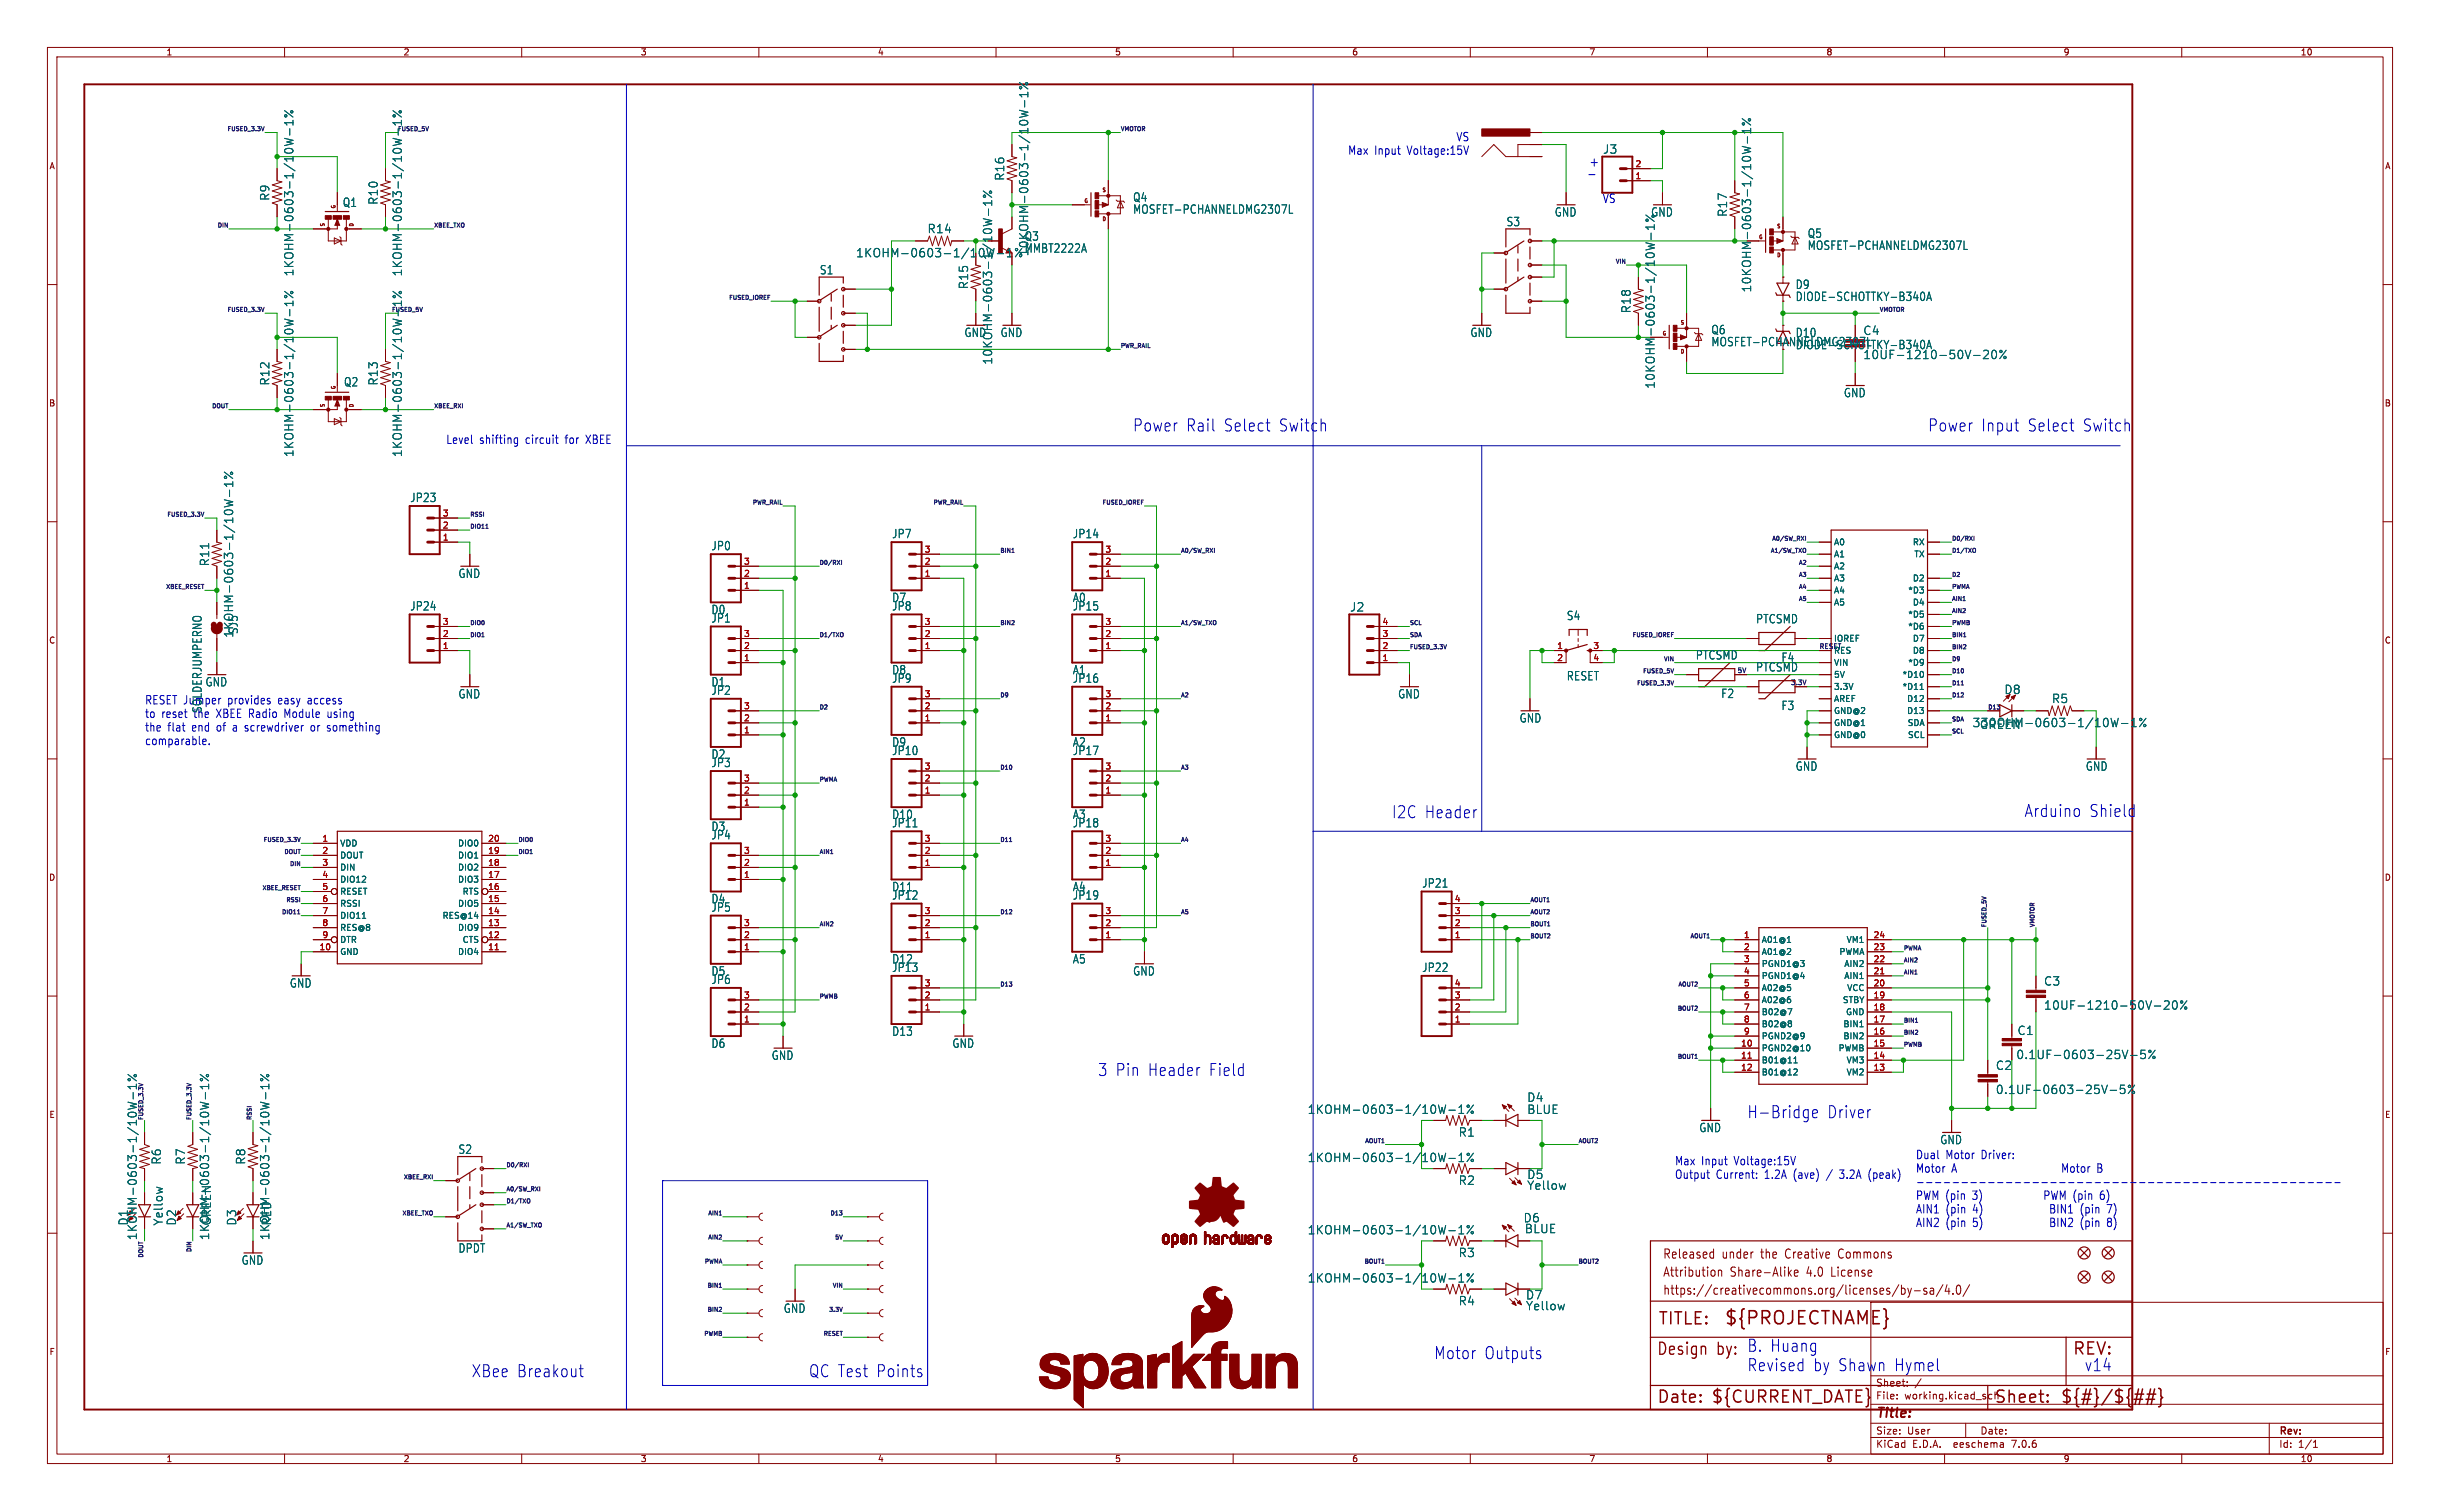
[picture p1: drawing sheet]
<svg xmlns="http://www.w3.org/2000/svg" width="514mm" height="319mm" viewBox="0 0 514 319" stroke-linecap="round" stroke-linejoin="round" font-family="sans-serif">
<defs><g id="words">
<text font-size="3.8" fill="#840000" x="363.5" y="279.7">${PROJECTNAME}</text>
<g font-size="3.5" fill="#0000c2">
<text x="238.8" y="91.2">Power</text>
<text x="250" y="91.2">Rail</text>
<text x="257.9" y="91.2">Select</text>
<text x="269.6" y="91.2">Switch</text>
<text x="406.4" y="91.2">Power</text>
<text x="417.6" y="91.2">Input</text>
<text x="427.4" y="91.2">Select</text>
<text x="439.1" y="91.2">Switch</text>
<text x="293.4" y="172.7">I2C Header</text>
<text x="426.7" y="172.5">Arduino</text>
<text x="440.4" y="172.5">Shield</text>
<text x="231.4" y="227.1">3 Pin Header</text>
<text x="254.8" y="227.1">Field</text>
<text x="368.3" y="236">H-Bridge</text>
<text x="385.2" y="236">Driver</text>
<text x="302.3" y="286.8">Motor</text>
<text x="312.9" y="286.8">Outputs</text>
<text x="362" y="286">by: B. Huang</text>
<text x="99.3" y="290.6">XBee Breakout</text>
<text x="170.4" y="290.6">QC Test Points</text>
<text x="368.3" y="289.3">Revised</text>
<text x="382.2" y="289.3">by Shawn</text>
<text x="399.3" y="289.3">Hymel</text>
<text x="439.4" y="289.3">v14</text>
</g>
<g font-size="3.5" fill="#840000">
<text x="349.5" y="279.7">TITLE:</text>
<text x="349.2" y="286">Design</text>
<text x="436.9" y="286">REV:</text>
<text x="349.2" y="296.2">Date:</text>
<text x="360.7" y="296.2">${CURRENT_DATE}</text>
<text x="420.4" y="296.2">Sheet:</text>
<text x="434.3" y="296.2">${#}/${##}</text>
</g>
<text font-size="2.8" fill="#0000c2" x="335.1" y="35.3">+</text>
<text font-size="2.8" fill="#840000" x="395.5" y="299.5">Title:</text>
<g font-size="2.7" fill="#840000">
<text x="350.5" y="269.5">Attribution</text>
<text x="350.5" y="265.6">Released</text>
<text x="363.1" y="265.6">under</text>
<text x="364.8" y="269.5">Share-Alike</text>
<text x="371.5" y="265.6">the</text>
<text x="376.9" y="265.6">Creative</text>
<text x="381.1" y="269.5">4.0</text>
<text x="386.5" y="269.5">License</text>
<text x="388.3" y="265.6">Commons</text>
<text x="350.5" y="273.3">https://creativecommons.org/licenses/by-sa/4.0/</text>
</g>
<g font-size="2.5" fill="#0000c2">
<text x="307" y="29.9">VS</text>
<text x="284.2" y="32.8">Max Input</text>
<text x="296.8" y="32.8">Voltage:15V</text>
<text x="337.8" y="42.9">VS</text>
<text x="94" y="93.7">Level</text>
<text x="101" y="93.7">shifting</text>
<text x="110.8" y="93.7">circuit</text>
<text x="119.3" y="93.7">for</text>
<text x="123.8" y="93.7">XBEE</text>
<text x="48.1" y="148.6">provides</text>
<text x="58.8" y="148.6">easy</text>
<text x="65.1" y="148.6">access</text>
<text x="30.5" y="151.5">to</text>
<text x="30.5" y="154.4">the</text>
<text x="34" y="151.5">reset</text>
<text x="35.3" y="154.4">flat</text>
<text x="40.5" y="154.4">end</text>
<text x="45.8" y="151.5">XBEE Radio</text>
<text x="45.8" y="154.4">of</text>
<text x="49.4" y="154.4">a screwdriver</text>
<text x="60.4" y="151.5">Module</text>
<text x="66.1" y="154.4">or</text>
<text x="69.6" y="151.5">using</text>
<text x="69.7" y="154.4">something</text>
<text x="30.5" y="157.2">comparable.</text>
<text x="353.1" y="245.8">Max Input</text>
<text x="365.7" y="245.8">Voltage:15V</text>
<text x="403.9" y="244.5">Dual</text>
<text x="410.2" y="244.5">Motor</text>
<text x="417.8" y="244.5">Driver:</text>
<text x="353.1" y="248.7">Output</text>
<text x="361.8" y="248.7">Current:</text>
<text x="372.1" y="248.7">1.2A</text>
<text x="378.3" y="248.7">(ave)</text>
<text x="385.4" y="248.7">/</text>
<text x="388.3" y="248.7">3.2A</text>
<text x="394.5" y="248.7">(peak)</text>
<text x="403.9" y="247.4">Motor</text>
<text x="411.4" y="247.4">A</text>
<text x="437.5" y="247.4">Motor</text>
<text x="403.9" y="253.1">PWM (pin</text>
<text x="403.9" y="256">AIN1 (pin</text>
<text x="415.9" y="253.1">3)</text>
<text x="416" y="256">4)</text>
<text x="432.7" y="253.1">PWM (pin</text>
<text x="434.1" y="256">BIN1</text>
<text x="440.7" y="256">(pin</text>
<text x="444.8" y="253.1">6)</text>
<text x="446.4" y="256">7)</text>
<text x="403.9" y="258.8">AIN2 (pin</text>
<text x="416" y="258.8">5)</text>
<text x="434.1" y="258.8">BIN2</text>
<text x="440.7" y="258.8">(pin</text>
<text x="446.4" y="258.8">8)</text>
</g>
<g font-size="2.5" fill="#006464">
<text x="337.9" y="32.6">J3</text>
<text x="211.9" y="38.2" transform="rotate(-90 211.9 38.2)">R16</text>
<text x="57" y="42.4" transform="rotate(-90 57 42.4)">R9</text>
<text x="72.2" y="43.8">Q1</text>
<text x="79.9" y="43.3" transform="rotate(-90 79.9 43.3)">R10</text>
<text x="238.8" y="42.7">Q4</text>
<text x="238.8" y="45.3">MOSFET-PCHANNELDMG2307L</text>
<text x="317.6" y="47.9">S3</text>
<text x="327.7" y="45.9">GND</text>
<text x="348" y="45.9">GND</text>
<text x="364.3" y="45.8" transform="rotate(-90 364.3 45.8)">R17</text>
<text x="195.5" y="49.4">R14</text>
<text x="216" y="50.9">Q3</text>
<text x="216" y="53.5">MMBT2222A</text>
<text x="381.1" y="50.4">Q5</text>
<text x="381.1" y="52.9">MOSFET-PCHANNELDMG2307L</text>
<text x="62.1" y="58.3" transform="rotate(-90 62.1 58.3)">1KOHM-0603-1/10W-1%</text>
<text x="84.9" y="58.3" transform="rotate(-90 84.9 58.3)">1KOHM-0603-1/10W-1%</text>
<text x="172.8" y="58.1">S1</text>
<text x="180.4" y="54.5">1KOHM-0603-1/10W-1%</text>
<text x="217" y="54.1" transform="rotate(-90 217 54.1)">10KOHM-0603-1/10W-1%</text>
<text x="204.3" y="61.1" transform="rotate(-90 204.3 61.1)">R15</text>
<text x="369.4" y="61.7" transform="rotate(-90 369.4 61.7)">10KOHM-0603-1/10W-1%</text>
<text x="378.5" y="61.1">D9</text>
<text x="378.5" y="63.7">DIODE-SCHOTTKY-B340A</text>
<text x="203.3" y="71.3">GND</text>
<text x="210.9" y="71.3">GND</text>
<text x="309.9" y="71.3">GND</text>
<text x="344" y="66.1" transform="rotate(-90 344 66.1)">R18</text>
<text x="360.7" y="70.7">Q6</text>
<text x="378.5" y="71.3">D10</text>
<text x="392.8" y="70.8">C4</text>
<text x="209.4" y="77" transform="rotate(-90 209.4 77)">10KOHM-0603-1/10W-1%</text>
<text x="378.5" y="73.8">DIODE-SCHOTTKY-B340A</text>
<text x="392.8" y="75.9">10UF-1210-50V-20%</text>
<text x="57" y="81.4" transform="rotate(-90 57 81.4)">R12</text>
<text x="72.4" y="81.7">Q2</text>
<text x="79.9" y="81.4" transform="rotate(-90 79.9 81.4)">R13</text>
<text x="349.1" y="82.1" transform="rotate(-90 349.1 82.1)">10KOHM-0603-1/10W-1%</text>
<text x="388.7" y="84">GND</text>
<text x="62.1" y="96.4" transform="rotate(-90 62.1 96.4)">1KOHM-0603-1/10W-1%</text>
<text x="84.9" y="96.4" transform="rotate(-90 84.9 96.4)">1KOHM-0603-1/10W-1%</text>
<text x="86.4" y="106.1">JP23</text>
<text x="188" y="113.7">JP7</text>
<text x="226.1" y="113.7">JP14</text>
<text x="44.3" y="119.5" transform="rotate(-90 44.3 119.5)">R11</text>
<text x="149.9" y="116.2">JP0</text>
<text x="96.6" y="122.1">GND</text>
<text x="86.4" y="128.9">JP24</text>
<text x="149.9" y="129.7">D0</text>
<text x="149.9" y="131.5">JP1</text>
<text x="188" y="127.1">D7</text>
<text x="188" y="128.9">JP8</text>
<text x="226.1" y="128.9">JP15</text>
<text x="226.1" y="127.1">A0</text>
<text x="284.6" y="129.1">J2</text>
<text x="330.3" y="131">S4</text>
<text x="370.2" y="131.6">PTCSMD</text>
<text x="49.4" y="134.5" transform="rotate(-90 49.4 134.5)">1KOHM-0603-1/10W-1%</text>
<text x="50.4" y="133.8" transform="rotate(-90 50.4 133.8)">SJ5</text>
<text x="188" y="142.4">D8</text>
<text x="226.1" y="142.4">A1</text>
<text x="330.3" y="143.7">RESET</text>
<text x="357.5" y="139.3">PTCSMD</text>
<text x="370.2" y="141.8">PTCSMD</text>
<text x="375.5" y="139.8">F4</text>
<text x="30.5" y="148.6">RESET Jumper</text>
<text x="43.2" y="144.9">GND</text>
<text x="96.6" y="147.5">GND</text>
<text x="149.9" y="144.9">D1</text>
<text x="149.9" y="146.7">JP2</text>
<text x="188" y="144.2">JP9</text>
<text x="226.1" y="144.2">JP16</text>
<text x="294.7" y="147.5">GND</text>
<text x="362.8" y="147.4">F2</text>
<text x="375.5" y="149.9">F3</text>
<text x="422.5" y="146.5">D8</text>
<text x="432.6" y="148.4">R5</text>
<text x="40.9" y="151.5">the</text>
<text x="42.7" y="150.4" transform="rotate(-90 42.7 150.4)">SOLDERJUMPERNO</text>
<text x="320.3" y="152.5">GND</text>
<text x="415.8" y="153.5">330OHM-0603-1/10W-1%</text>
<text x="417.4" y="153.9">GREEN</text>
<text x="149.9" y="160.2">D2</text>
<text x="149.9" y="161.9">JP3</text>
<text x="188" y="159.4">JP10</text>
<text x="188" y="157.6">D9</text>
<text x="226.1" y="159.4">JP17</text>
<text x="226.1" y="157.6">A2</text>
<text x="378.5" y="162.7">GND</text>
<text x="439.7" y="162.7">GND</text>
<text x="188" y="172.9">D10</text>
<text x="226.1" y="172.9">A3</text>
<text x="149.9" y="175.4">D3</text>
<text x="149.9" y="177.2">JP4</text>
<text x="188" y="174.6">JP11</text>
<text x="226.1" y="174.6">JP18</text>
<text x="149.9" y="190.6">D4</text>
<text x="188" y="189.9">JP12</text>
<text x="188" y="188.1">D11</text>
<text x="226.1" y="189.9">JP19</text>
<text x="226.1" y="188.1">A4</text>
<text x="299.8" y="187.3">JP21</text>
<text x="149.9" y="192.4">JP5</text>
<text x="188" y="203.3">D12</text>
<text x="226.1" y="203.3">A5</text>
<text x="61" y="208.4">GND</text>
<text x="149.9" y="205.9">D5</text>
<text x="149.9" y="207.7">JP6</text>
<text x="188" y="205.1">JP13</text>
<text x="238.8" y="205.9">GND</text>
<text x="299.8" y="205.1">JP22</text>
<text x="430.9" y="208">C3</text>
<text x="430.9" y="213.1">10UF-1210-50V-20%</text>
<text x="149.9" y="221.1">D6</text>
<text x="188" y="218.6">D13</text>
<text x="200.7" y="221.1">GND</text>
<text x="425.3" y="218.4">C1</text>
<text x="162.6" y="223.7">GND</text>
<text x="420.7" y="225.8">C2</text>
<text x="425" y="223.5">0.1UF-0603-25V-5%</text>
<text x="321.9" y="232.5">D4</text>
<text x="420.7" y="230.9">0.1UF-0603-25V-5%</text>
<text x="275.6" y="235.1">1KOHM-0603-1/10W-1%</text>
<text x="307.5" y="239.9">R1</text>
<text x="321.9" y="235.1">BLUE</text>
<text x="358.2" y="238.9">GND</text>
<text x="34.1" y="245.6" transform="rotate(-90 34.1 245.6)">R6</text>
<text x="39.2" y="245.6" transform="rotate(-90 39.2 245.6)">R7</text>
<text x="51.9" y="245.6" transform="rotate(-90 51.9 245.6)">R8</text>
<text x="96.6" y="243.5">S2</text>
<text x="275.6" y="245.2">1KOHM-0603-1/10W-1%</text>
<text x="409" y="241.4">GND</text>
<text x="307.5" y="250">R2</text>
<text x="321.9" y="248.8">D5</text>
<text x="321.9" y="251.1">Yellow</text>
<text x="321.2" y="257.9">D6</text>
<text x="27.2" y="258.5" transform="rotate(-90 27.2 258.5)">D1</text>
<text x="29.1" y="261.5" transform="rotate(-90 29.1 261.5)">1KOHM-0603-1/10W-1%</text>
<text x="34.5" y="258.5" transform="rotate(-90 34.5 258.5)">Yellow</text>
<text x="37.3" y="258.5" transform="rotate(-90 37.3 258.5)">D2</text>
<text x="44.3" y="261.5" transform="rotate(-90 44.3 261.5)">1KOHM-0603-1/10W-1%</text>
<text x="44.7" y="258.5" transform="rotate(-90 44.7 258.5)">GREEN</text>
<text x="50" y="258.5" transform="rotate(-90 50 258.5)">D3</text>
<text x="57" y="261.5" transform="rotate(-90 57 261.5)">1KOHM-0603-1/10W-1%</text>
<text x="57.4" y="258.5" transform="rotate(-90 57.4 258.5)">RED</text>
<text x="275.6" y="260.5">1KOHM-0603-1/10W-1%</text>
<text x="321.4" y="260.2">BLUE</text>
<text x="50.9" y="266.8">GND</text>
<text x="96.6" y="264.3">DPDT</text>
<text x="307.5" y="265.3">R3</text>
<text x="275.6" y="270.6">1KOHM-0603-1/10W-1%</text>
<text x="307.5" y="275.4">R4</text>
<text x="321.7" y="274.2">D7</text>
<text x="165.2" y="277">GND</text>
<text x="321.7" y="276.5">Yellow</text>
</g>
<text font-size="2.5" fill="#840000" x="360.7" y="73.2">MOSFET-PCHANNELDMG2307L</text>
<g font-size="2.1" fill="#840000">
<text x="395.5" y="292.5">Sheet:</text>
<text x="395.5" y="295.2">File:</text>
<text x="401.5" y="295.2">working.kicad_sch</text>
<text x="395.5" y="305.4">KiCad</text>
<text x="395.5" y="302.6">Size:</text>
<text x="402.1" y="302.6">User</text>
<text x="403.2" y="305.4">E.D.A.</text>
<text x="412.1" y="305.4">eeschema</text>
<text x="417.5" y="302.6">Date:</text>
<text x="424.4" y="305.4">7.0.6</text>
<text x="480.5" y="302.9">Rev:</text>
<text x="480.5" y="305.4">Id:</text>
<text x="484.5" y="305.4">1/1</text>
</g>
<g font-size="1.8" fill="#840000">
<text x="35" y="11.9">1</text>
<text x="85" y="11.9">2</text>
<text x="135" y="11.9">3</text>
<text x="185" y="11.9">4</text>
<text x="235" y="11.9">5</text>
<text x="285" y="11.9">6</text>
<text x="335" y="11.9">7</text>
<text x="385" y="11.9">8</text>
<text x="435" y="11.9">9</text>
<text x="485" y="11.9">10</text>
<text x="10.3" y="35.9">A</text>
<text x="502.8" y="35.9">A</text>
<text x="10.3" y="85.9">B</text>
<text x="502.7" y="85.9">B</text>
<text x="10.3" y="135.9">C</text>
<text x="502.7" y="135.9">C</text>
<text x="10.3" y="185.9">D</text>
<text x="502.7" y="185.9">D</text>
<text x="10.3" y="235.9">E</text>
<text x="502.8" y="235.9">E</text>
<text x="10.3" y="285.9">F</text>
<text x="502.8" y="285.9">F</text>
<text x="35" y="308.4">1</text>
<text x="85" y="308.4">2</text>
<text x="135" y="308.4">3</text>
<text x="185" y="308.4">4</text>
<text x="235" y="308.4">5</text>
<text x="285" y="308.4">6</text>
<text x="335" y="308.4">7</text>
<text x="385" y="308.4">8</text>
<text x="435" y="308.4">9</text>
<text x="485" y="308.4">10</text>
</g>
<g font-size="1.8" fill="#a90000">
<text x="344.7" y="35.3">2</text>
<text x="344.7" y="37.8">1</text>
<text x="93.3" y="111.5">2</text>
<text x="93.3" y="109">3</text>
<text x="93.3" y="114">1</text>
<text x="156.8" y="119.1">3</text>
<text x="194.9" y="119.1">2</text>
<text x="194.9" y="116.6">3</text>
<text x="233" y="119.1">2</text>
<text x="233" y="116.6">3</text>
<text x="156.8" y="124.2">1</text>
<text x="156.8" y="121.7">2</text>
<text x="194.9" y="121.7">1</text>
<text x="233" y="121.7">1</text>
<text x="93.3" y="131.8">3</text>
<text x="194.9" y="131.8">3</text>
<text x="233" y="131.8">3</text>
<text x="291.4" y="131.8">4</text>
<text x="93.3" y="136.9">1</text>
<text x="93.3" y="134.4">2</text>
<text x="156.8" y="136.9">2</text>
<text x="156.8" y="134.4">3</text>
<text x="194.9" y="136.9">1</text>
<text x="194.9" y="134.4">2</text>
<text x="233" y="136.9">1</text>
<text x="233" y="134.4">2</text>
<text x="291.4" y="136.9">2</text>
<text x="291.4" y="134.4">3</text>
<text x="328.2" y="136.9">1</text>
<text x="335.8" y="136.9">3</text>
<text x="156.8" y="139.4">1</text>
<text x="291.4" y="139.4">1</text>
<text x="328.2" y="139.4">2</text>
<text x="335.8" y="139.4">4</text>
<text x="156.8" y="149.6">3</text>
<text x="194.9" y="149.6">2</text>
<text x="194.9" y="147.1">3</text>
<text x="233" y="149.6">2</text>
<text x="233" y="147.1">3</text>
<text x="156.8" y="154.7">1</text>
<text x="156.8" y="152.1">2</text>
<text x="194.9" y="152.1">1</text>
<text x="233" y="152.1">1</text>
<text x="156.8" y="167.4">2</text>
<text x="156.8" y="164.8">3</text>
<text x="194.9" y="167.4">1</text>
<text x="194.9" y="164.8">2</text>
<text x="194.9" y="162.3">3</text>
<text x="233" y="167.4">1</text>
<text x="233" y="164.8">2</text>
<text x="233" y="162.3">3</text>
<text x="156.8" y="169.9">1</text>
<text x="67.9" y="177.5">1</text>
<text x="102.8" y="177.5">20</text>
<text x="194.9" y="177.5">3</text>
<text x="233" y="177.5">3</text>
<text x="67.9" y="180.1">2</text>
<text x="67.9" y="182.6">3</text>
<text x="67.9" y="185.2">4</text>
<text x="102.8" y="185.2">17</text>
<text x="102.8" y="182.6">18</text>
<text x="102.8" y="180.1">19</text>
<text x="156.8" y="185.2">1</text>
<text x="156.8" y="182.6">2</text>
<text x="156.8" y="180.1">3</text>
<text x="194.9" y="182.6">1</text>
<text x="194.9" y="180.1">2</text>
<text x="233" y="182.6">1</text>
<text x="233" y="180.1">2</text>
<text x="67.9" y="187.7">5</text>
<text x="67.9" y="190.2">6</text>
<text x="102.8" y="190.2">15</text>
<text x="102.8" y="187.7">16</text>
<text x="306.6" y="190.2">4</text>
<text x="67.9" y="192.8">7</text>
<text x="67.9" y="195.3">8</text>
<text x="67.9" y="197.9">9</text>
<text x="102.8" y="197.9">12</text>
<text x="102.8" y="195.3">13</text>
<text x="102.8" y="192.8">14</text>
<text x="156.8" y="197.9">2</text>
<text x="156.8" y="195.3">3</text>
<text x="194.9" y="197.9">1</text>
<text x="194.9" y="195.3">2</text>
<text x="194.9" y="192.8">3</text>
<text x="233" y="197.9">1</text>
<text x="233" y="195.3">2</text>
<text x="233" y="192.8">3</text>
<text x="306.6" y="197.9">1</text>
<text x="306.6" y="195.3">2</text>
<text x="306.6" y="192.8">3</text>
<text x="367.6" y="197.9">1</text>
<text x="394.9" y="197.9">24</text>
<text x="67.3" y="200.4">10</text>
<text x="102.8" y="200.4">11</text>
<text x="156.8" y="200.4">1</text>
<text x="367.6" y="200.4">2</text>
<text x="367.6" y="202.9">3</text>
<text x="394.9" y="202.9">22</text>
<text x="394.9" y="200.4">23</text>
<text x="194.9" y="208">3</text>
<text x="306.6" y="208">4</text>
<text x="367.6" y="205.5">4</text>
<text x="367.6" y="208">5</text>
<text x="394.9" y="208">20</text>
<text x="394.9" y="205.5">21</text>
<text x="156.8" y="215.6">1</text>
<text x="156.8" y="213.1">2</text>
<text x="156.8" y="210.6">3</text>
<text x="194.9" y="213.1">1</text>
<text x="194.9" y="210.6">2</text>
<text x="306.6" y="215.6">1</text>
<text x="306.6" y="213.1">2</text>
<text x="306.6" y="210.6">3</text>
<text x="367.6" y="210.6">6</text>
<text x="367.6" y="213.1">7</text>
<text x="367.6" y="215.6">8</text>
<text x="394.9" y="215.6">17</text>
<text x="394.9" y="213.1">18</text>
<text x="394.9" y="210.6">19</text>
<text x="367" y="220.7">10</text>
<text x="367.6" y="218.2">9</text>
<text x="394.9" y="220.7">15</text>
<text x="394.9" y="218.2">16</text>
<text x="367" y="223.3">11</text>
<text x="367" y="225.8">12</text>
<text x="394.9" y="225.8">13</text>
<text x="394.9" y="223.3">14</text>
</g>
<g font-size="1.8" fill="#006464">
<text x="386.6" y="115.2">A0</text>
<text x="386.6" y="117.7">A1</text>
<text x="403.2" y="115.2">RX</text>
<text x="403.5" y="117.7">TX</text>
<text x="386.6" y="120.2">A2</text>
<text x="386.6" y="122.8">A3</text>
<text x="386.6" y="125.3">A4</text>
<text x="402.2" y="125.3">*D3</text>
<text x="403.2" y="122.8">D2</text>
<text x="386.6" y="127.9">A5</text>
<text x="402.2" y="130.4">*D5</text>
<text x="403.2" y="127.9">D4</text>
<text x="386.6" y="135.5">IOREF</text>
<text x="402.2" y="132.9">*D6</text>
<text x="403.2" y="135.5">D7</text>
<text x="386.6" y="143.1">5V</text>
<text x="386.6" y="138">RES</text>
<text x="386.6" y="140.6">VIN</text>
<text x="401" y="143.1">*D10</text>
<text x="402.2" y="140.6">*D9</text>
<text x="403.2" y="138">D8</text>
<text x="386.6" y="145.6">3.3V</text>
<text x="386.6" y="148.2">AREF</text>
<text x="401" y="145.6">*D11</text>
<text x="402" y="148.2">D12</text>
<text x="386.6" y="155.8">GND@0</text>
<text x="386.6" y="153.3">GND@1</text>
<text x="386.6" y="150.7">GND@2</text>
<text x="402" y="150.7">D13</text>
<text x="402.1" y="153.3">SDA</text>
<text x="402.2" y="155.8">SCL</text>
<text x="71.6" y="178.7">VDD</text>
<text x="96.5" y="178.7">DIO0</text>
<text x="71.6" y="181.2">DOUT</text>
<text x="71.6" y="183.7">DIN</text>
<text x="96.5" y="183.7">DIO2</text>
<text x="96.5" y="181.2">DIO1</text>
<text x="71.6" y="186.3">DIO12</text>
<text x="71.6" y="188.8">RESET</text>
<text x="71.6" y="191.4">RSSI</text>
<text x="96.5" y="191.4">DIO5</text>
<text x="96.5" y="186.3">DIO3</text>
<text x="97.4" y="188.8">RTS</text>
<text x="71.6" y="193.9">DIO11</text>
<text x="71.6" y="196.4">RES@8</text>
<text x="93.2" y="193.9">RES@14</text>
<text x="96.5" y="196.4">DIO9</text>
<text x="71.6" y="201.5">GND</text>
<text x="71.6" y="199">DTR</text>
<text x="96.5" y="201.5">DIO4</text>
<text x="97.4" y="199">CTS</text>
<text x="371.3" y="199">A01@1</text>
<text x="371.3" y="201.5">A01@2</text>
<text x="387.7" y="201.5">PWMA</text>
<text x="389.2" y="199">VM1</text>
<text x="371.3" y="204.1">PGND1@3</text>
<text x="371.3" y="206.6">PGND1@4</text>
<text x="371.3" y="209.1">A02@5</text>
<text x="388.8" y="206.6">AIN1</text>
<text x="388.8" y="204.1">AIN2</text>
<text x="389.4" y="209.1">VCC</text>
<text x="371.3" y="211.7">A02@6</text>
<text x="371.3" y="214.2">B02@7</text>
<text x="388.5" y="211.7">STBY</text>
<text x="389.1" y="214.2">GND</text>
<text x="371.3" y="221.8">PGND2@10</text>
<text x="371.3" y="216.8">B02@8</text>
<text x="371.3" y="219.3">PGND2@9</text>
<text x="387.5" y="221.8">PWMB</text>
<text x="388.6" y="219.3">BIN2</text>
<text x="388.6" y="216.8">BIN1</text>
<text x="371.3" y="224.4">B01@11</text>
<text x="371.3" y="226.9">B01@12</text>
<text x="389.2" y="226.9">VM2</text>
<text x="389.2" y="224.4">VM3</text>
</g>
<g font-size="1.4" fill="#0f0f0f">
<text x="383.5" y="136.9">RESET</text>
<text x="366.2" y="142">5V</text>
<text x="377.5" y="144.5">3.3V</text>
</g>
<g font-size="1.2" fill="#0f0f0f">
<text x="47.8" y="27.7">FUSED_3.3V</text>
<text x="83.8" y="27.7">FUSED_5V</text>
<text x="236.2" y="27.7">VMOTOR</text>
<text x="45.7" y="48">DIN</text>
<text x="91.4" y="48">XBEE_TXO</text>
<text x="340.5" y="55.6">VIN</text>
<text x="47.8" y="65.8">FUSED_3.3V</text>
<text x="82.5" y="65.8">FUSED_5V</text>
<text x="153.6" y="63.3">FUSED_IOREF</text>
<text x="396.2" y="65.8">VMOTOR</text>
<text x="236.2" y="73.4">PWR_RAIL</text>
<text x="44.6" y="86.1">DOUT</text>
<text x="91.4" y="86.1">XBEE_RXI</text>
<text x="158.6" y="106.4">PWR_RAIL</text>
<text x="196.7" y="106.4">PWR_RAIL</text>
<text x="232.3" y="106.4">FUSED_IOREF</text>
<text x="35.1" y="109">FUSED_3.3V</text>
<text x="99.1" y="109">RSSI</text>
<text x="99.1" y="111.5">DIO11</text>
<text x="172.7" y="119.1">D0/RXI</text>
<text x="210.8" y="116.6">BIN1</text>
<text x="248.9" y="116.6">A0/SW_RXI</text>
<text x="373.2" y="116.6">A1/SW_TXO</text>
<text x="373.5" y="114.1">A0/SW_RXI</text>
<text x="379.1" y="119.1">A2</text>
<text x="411.5" y="116.6">D1/TXO</text>
<text x="411.5" y="114.1">D0/RXI</text>
<text x="34.9" y="124.2">XBEE_RESET</text>
<text x="379.1" y="124.2">A4</text>
<text x="379.1" y="121.7">A3</text>
<text x="411.5" y="124.2">PWMA</text>
<text x="411.5" y="121.7">D2</text>
<text x="99.1" y="131.8">DIO0</text>
<text x="210.8" y="131.8">BIN2</text>
<text x="248.9" y="131.8">A1/SW_TXO</text>
<text x="297.2" y="131.8">SCL</text>
<text x="379.1" y="126.8">A5</text>
<text x="411.5" y="126.8">AIN1</text>
<text x="411.5" y="129.3">AIN2</text>
<text x="411.5" y="131.8">PWMB</text>
<text x="99.1" y="134.4">DIO1</text>
<text x="172.7" y="134.4">D1/TXO</text>
<text x="297.2" y="134.4">SDA</text>
<text x="297.2" y="136.9">FUSED_3.3V</text>
<text x="344.1" y="134.4">FUSED_IOREF</text>
<text x="411.5" y="134.4">BIN1</text>
<text x="411.5" y="136.9">BIN2</text>
<text x="346.3" y="142">FUSED_5V</text>
<text x="350.7" y="139.5">VIN</text>
<text x="411.5" y="139.5">D9</text>
<text x="411.5" y="142">D10</text>
<text x="172.7" y="149.6">D2</text>
<text x="210.8" y="147.1">D9</text>
<text x="248.9" y="147.1">A2</text>
<text x="345" y="144.5">FUSED_3.3V</text>
<text x="411.5" y="147.1">D12</text>
<text x="411.5" y="144.5">D11</text>
<text x="419.1" y="149.6">D13</text>
<text x="411.5" y="152.2">SDA</text>
<text x="411.5" y="154.7">SCL</text>
<text x="172.7" y="164.9">PWMA</text>
<text x="210.8" y="162.3">D10</text>
<text x="248.9" y="162.3">A3</text>
<text x="55.4" y="177.6">FUSED_3.3V</text>
<text x="109.2" y="177.6">DIO0</text>
<text x="210.8" y="177.6">D11</text>
<text x="248.9" y="177.6">A4</text>
<text x="59.8" y="180.1">DOUT</text>
<text x="61" y="182.6">DIN</text>
<text x="109.2" y="180.1">DIO1</text>
<text x="172.7" y="180.1">AIN1</text>
<text x="55.2" y="187.7">XBEE_RESET</text>
<text x="60.2" y="190.3">RSSI</text>
<text x="322.6" y="190.3">AOUT1</text>
<text x="59.3" y="192.8">DIO11</text>
<text x="172.7" y="195.3">AIN2</text>
<text x="210.8" y="192.8">D12</text>
<text x="248.9" y="192.8">A5</text>
<text x="322.6" y="195.3">BOUT1</text>
<text x="322.6" y="192.8">AOUT2</text>
<text x="322.6" y="197.9">BOUT2</text>
<text x="356.3" y="197.9">AOUT1</text>
<text x="418.9" y="195.6" transform="rotate(-90 418.9 195.6)">FUSED_5V</text>
<text x="429" y="195.6" transform="rotate(-90 429 195.6)">VMOTOR</text>
<text x="401.3" y="200.4">PWMA</text>
<text x="401.3" y="203">AIN2</text>
<text x="210.8" y="208">D13</text>
<text x="353.7" y="208">AOUT2</text>
<text x="401.3" y="205.5">AIN1</text>
<text x="172.7" y="210.6">PWMB</text>
<text x="353.6" y="213.1">BOUT2</text>
<text x="401.3" y="215.7">BIN1</text>
<text x="401.3" y="220.7">PWMB</text>
<text x="401.3" y="218.2">BIN2</text>
<text x="353.6" y="223.3">BOUT1</text>
<text x="30.2" y="236.2" transform="rotate(-90 30.2 236.2)">FUSED_3.3V</text>
<text x="40.4" y="236.2" transform="rotate(-90 40.4 236.2)">FUSED_3.3V</text>
<text x="53.1" y="236.2" transform="rotate(-90 53.1 236.2)">RSSI</text>
<text x="287.7" y="241.1">AOUT1</text>
<text x="332.7" y="241.1">AOUT2</text>
<text x="85" y="248.7">XBEE_RXI</text>
<text x="106.7" y="246.1">D0/RXI</text>
<text x="106.7" y="251.2">A0/SW_RXI</text>
<text x="84.7" y="256.3">XBEE_TXO</text>
<text x="106.7" y="253.8">D1/TXO</text>
<text x="149.2" y="256.3">AIN1</text>
<text x="174.9" y="256.3">D13</text>
<text x="106.7" y="258.8">A1/SW_TXO</text>
<text x="149.2" y="261.4">AIN2</text>
<text x="175.9" y="261.4">5V</text>
<text x="30.2" y="265.3" transform="rotate(-90 30.2 265.3)">DOUT</text>
<text x="40.4" y="264.1" transform="rotate(-90 40.4 264.1)">DIN</text>
<text x="148.4" y="266.5">PWMA</text>
<text x="287.5" y="266.5">BOUT1</text>
<text x="332.7" y="266.5">BOUT2</text>
<text x="149" y="271.5">BIN1</text>
<text x="175.4" y="271.5">VIN</text>
<text x="148.3" y="281.7">PWMB</text>
<text x="149" y="276.6">BIN2</text>
<text x="173.5" y="281.7">RESET</text>
<text x="174.6" y="276.6">3.3V</text>
</g>
<g font-size="1.1" fill="#840000">
<text x="232.3" y="40.7">S</text>
<text x="68.6" y="47.9" transform="rotate(-90 68.6 47.9)">S</text>
<text x="70.9" y="44.1" transform="rotate(-90 70.9 44.1)">G</text>
<text x="74.7" y="47.9" transform="rotate(-90 74.7 47.9)">D</text>
<text x="228.5" y="43">G</text>
<text x="232.3" y="46.8">D</text>
<text x="370.7" y="50.6">G</text>
<text x="374.6" y="48.3">S</text>
<text x="374.6" y="54.4">D</text>
<text x="350.4" y="70.9">G</text>
<text x="354.2" y="68.6">S</text>
<text x="354.2" y="74.7">D</text>
<text x="70.9" y="82.2" transform="rotate(-90 70.9 82.2)">G</text>
<text x="68.6" y="86" transform="rotate(-90 68.6 86)">S</text>
<text x="74.7" y="86" transform="rotate(-90 74.7 86)">D</text>
</g>
</g></defs>
<g fill="none" stroke="#840000" stroke-width=".21">
<path d="M10 10h494.5v298.6h-494.5zM12 12h490.5v294.6h-490.5zM60 10v2M110 10v2M160 10v2M210 10v2M260 10v2M310 10v2M360 10v2M410 10v2M460 10v2M58.4 35.6v2.5l1 .3-2 .6 2 .6-2 .7 2 .6-2 .6 2 .7-2 .6 1 .4v2.5"/>
<path d="M81.3 35.6v2.5l1 .3-2 .6 2 .6-2 .7 2 .6-2 .6 2 .7-2 .6 1 .4v2.5M213.4 30.5v2.5l1 .3-2.1 .6 2.1 .6-2.1 .7 2.1 .6-2.1 .6 2.1 .7-2.1 .6 1.1 .4v2.5M233.7 38.1v5.1M312.4 33l2.6-2.5 2.5 2.5h7.6M322.6 27.9h2.5M325.1 30.5h-5.1v2.5M342.9 38.1h5.1M342.9 35.6h5.1M365.8 38.1v2.5l1 .3-2.1 .6 2.1 .7-2.1 .6 2.1 .6-2.1 .7 2.1 .6-2.1 .6 1.1 .4v2.6M10 60h2M69.2 46.2v4.6h3.8v-4.5M70.5 50.2l1.4 .6-1.4 .6z"/>
<path d="M71.1 40.6v3.9M71.1 47.4v.9h-5.1M71.1 46.2l.5 1.3h-1zM71.6 49.9l.3 .3v1.2l.2 .3M73 48.3h3.2M193 50.8h2.6l.4-1 .6 2 .6-2 .7 2 .6-2 .6 2 .7-2 .6 2 .3-1h2.5M205.7 53.3v2.6l1.1 .2-2.1 .7 2.1 .6-2.1 .6 2.1 .7-2.1 .6 2.1 .6-2.1 .7 1 .4v2.5M208.3 50.8h2.5M211.1 52.2l1.3 .6M212.6 52.3l.8 1h-1.3zM213.4 45.7v2.6l-2.1 1M213.4 53.3v2.6"/>
<path d="M226.1 43.2h3.8M231.6 43.2h.9M231.6 41.3h4.6v3.8h-4.5M232.4 42.7l1.3 .5-1.3 .5zM233.7 45.1v3.2M235.3 42.2l.3 .2h1.3l.2 .3M236.2 42.4l.7 1.4h-1.3zM315 53.3h2.5M322.6 50.8h2.5M322.6 55.9h2.5M322.6 58.4h2.5M330.2 40.6v2.6"/>
<path d="M345.4 58.4v2.6l1.1 .2-2.1 .6 2.1 .7-2.1 .6 2.1 .7-2.1 .6 2.1 .6-2.1 .7 1 .3v2.6M350.5 40.6v2.6M368.3 50.8h3.8M373.9 50.8h.9M373.9 48.9h4.6v3.8h-4.6M374.6 50.3l1.3 .5-1.3 .5zM375.9 58.4h.1M375.9 45.7v5.1M375.9 52.7v3.2M375.9 58.4v1.3M377.6 49.8l.2 .2h1.3l.2 .3M378.5 50l.6 1.4h-1.3z"/>
<path d="M502.5 60h2M58.4 73.7v2.5l1 .3-2 .6 2 .6-2 .7 2 .6-2 .6 2 .7-2 .6 1 .4v2.5M71.1 78.7v3.8M81.3 73.7v2.5l1 .3-2 .6 2 .6-2 .7 2 .6-2 .6 2 .7-2 .6 1 .4v2.5M170.2 71.1h2.5M170.2 63.5h2.5M177.8 61h2.5M177.8 66h2.5M177.8 68.6h2.5M177.8 73.7h2.5M205.7 66v2.6M213.4 66v2.6"/>
<path d="M312.4 66v2.6M315 61h2.5M322.6 63.5h2.5M348 71.1h3.8M353.6 71.1h.9M353.6 69.2h4.5v3.8h-4.5M354.3 70.6l1.3 .5-1.3 .5zM355.6 66v5.1M355.6 73v3.2M357.3 70.1l.2 .3h1.3l.2 .2M358.1 70.4l.7 1.4h-1.3zM375.9 68.6h.1"/>
<path d="M375.9 63.5h.1M375.9 62.2v1.3M375.9 68.6v1.2M391.2 68.6v2.5M391.2 73.7v2.5M391.2 78.7v2.6M69.2 84.3v4.6h3.8v-4.5M70.5 88.3l1.4 .6-1.4 .6zM71.1 85.5v.9h-5.1M71.1 84.3l.5 1.3h-1zM71.6 88l.3 .3v1.2l.2 .3M73 86.4h3.2"/>
<path d="M10 110h2M45.7 111.8v2.5l1 .3-2 .6 2 .6-2 .7 2 .6-2 .6 2 .7-2 .6 1 .4v2.5M91.4 114.3h5.1M91.4 111.8h5.1M91.4 109.2h5.1M99.1 116.8v2.6M154.9 119.4h5.1M193 116.8h5.1M193 119.4h5.1M231.1 116.8h5.1M231.1 119.4h5.1M383.5 114.3h2.6"/>
<path d="M383.5 116.8h2.6M383.5 119.4h2.6M406.4 114.3h2.5M406.4 116.8h2.5M502.5 110h2M45.7 127v3.4M45.7 133.7v3.5M45.7 139.7v2.5M91.4 137.2h5.1M91.4 134.6h5.1M91.4 132.1h5.1M154.9 139.7h5.1"/>
<path d="M154.9 137.2h5.1M154.9 134.6h5.1M154.9 121.9h5.1M154.9 124.5h5.1M193 137.2h5.1M193 134.6h5.1M193 132.1h5.1M193 121.9h5.1M231.1 137.2h5.1M231.1 134.6h5.1M231.1 132.1h5.1M231.1 121.9h5.1"/>
<path d="M289.6 139.7h5M289.6 137.2h5M289.6 134.6h5M289.6 132.1h5M327.7 137.2h2.5v2.5h-2.5M332.7 132.7v1.3M332.7 134.6v.7M332.7 135.9v.6M337.8 137.2h-2.5v2.5h2.5M368.3 134.6h2.5M378.5 134.6h2.5M383.5 139.7h2.6"/>
<path d="M383.5 137.2h2.6M383.5 134.6h2.6M383.5 121.9h2.6M383.5 124.5h2.6M383.5 127h2.6M406.4 139.7h2.5M406.4 137.2h2.5M406.4 134.6h2.5M406.4 132.1h2.5M406.4 121.9h2.5M406.4 124.5h2.5M406.4 127h2.5"/>
<path d="M406.4 129.5h2.5M10 160h2M99.1 142.2v2.6M154.9 149.9h5.1M154.9 154.9h5.1M154.9 152.4h5.1M193 149.9h5.1M193 147.3h5.1M193 152.4h5.1M231.1 149.9h5.1M231.1 147.3h5.1M231.1 152.4h5.1"/>
<path d="M297.2 142.2v2.6M322.6 147.3v2.6M355.6 142.2h2.5M365.8 142.2h2.5M368.3 144.8h2.5M378.5 144.8h2.5M381 157.5v2.5M383.5 149.9h2.6M383.5 144.8h2.6M383.5 142.2h2.6M383.5 147.3h2.6M383.5 154.9h2.6"/>
<path d="M383.5 152.4h2.6M406.4 149.9h2.5M406.4 144.8h2.5M406.4 142.2h2.5M406.4 147.3h2.5M406.4 154.9h2.5M406.4 152.4h2.5M419.1 149.9h2.5M423.8 146.4l-1.4 1.4M424.2 149.9h2.5M424.9 146.6l-1.4 1.4M429.3 149.9h2.5l.3 1 .6-2.1 .6 2.1 .7-2.1 .6 2.1 .6-2.1 .7 2.1 .6-2.1 .4 1.1h2.5"/>
<path d="M442 157.5v2.5M502.5 160h2M66 177.8h5.1M101.6 177.8h5.1M154.9 167.6h5.1M154.9 165.1h5.1M154.9 170.2h5.1M193 177.8h5.1M193 167.6h5.1M193 165.1h5.1M193 162.6h5.1M231.1 177.8h5.1"/>
<path d="M231.1 167.6h5.1M231.1 165.1h5.1M231.1 162.6h5.1M66 198.1h3.8M66 195.6h5.1M66 193h5.1M66 190.5h5.1M66 188h3.8M66 185.4h5.1M66 182.9h5.1M66 180.3h5.1M101.6 195.6h5.1"/>
<path d="M101.6 193h5.1M101.6 190.5h5.1M101.6 185.4h5.1M101.6 182.9h5.1M101.6 180.3h5.1M102.9 198.1h3.8M102.9 188h3.8M154.9 198.1h5.1M154.9 195.6h5.1M154.9 185.4h5.1M154.9 182.9h5.1M154.9 180.3h5.1"/>
<path d="M193 198.1h5.1M193 195.6h5.1M193 193h5.1M193 182.9h5.1M193 180.3h5.1M231.1 198.1h5.1M231.1 195.6h5.1M231.1 193h5.1M231.1 182.9h5.1M231.1 180.3h5.1M304.8 198.1h5.1M304.8 195.6h5.1"/>
<path d="M304.8 193h5.1M304.8 190.5h5.1M365.8 198.1h5M393.7 198.1h5.1M10 210h2M63.5 203.2v2.5M66 200.7h5.1M101.6 200.7h5.1M154.9 213.4h5.1M154.9 210.8h5.1M154.9 215.9h5.1M154.9 200.7h5.1"/>
<path d="M165.1 218.4v2.6M193 213.4h5.1M193 210.8h5.1M193 208.3h5.1M203.2 215.9v2.5M241.3 200.7v2.5M304.8 213.4h5.1M304.8 210.8h5.1M304.8 208.3h5.1M304.8 215.9h5.1M365.8 213.4h5M365.8 210.8h5"/>
<path d="M365.8 208.3h5M365.8 218.4h5M365.8 215.9h5M365.8 200.7h5M365.8 205.7h5M365.8 203.2h5M393.7 213.4h5.1M393.7 210.8h5.1M393.7 208.3h5.1M393.7 218.4h5.1M393.7 215.9h5.1M393.7 200.7h5.1"/>
<path d="M393.7 205.7h5.1M393.7 203.2h5.1M424.2 215.9v3M429.3 205.7v3.1M429.3 210.3v3.1M502.5 210h2M30.5 238.8v2.5l1 .4-2 .6 2 .7-2 .6 2 .6-2 .7 2 .6-2 .6 1 .3v2.5M40.6 238.8v2.5l-1 .4 2.1 .6-2.1 .7 2.1 .6-2.1 .6 2.1 .7-2.1 .6 2.1 .6-1.1 .3v2.5M53.3 238.8v2.5l1.1 .3-2.1 .6 2.1 .6-2.1 .7 2.1 .6-2.1 .6 2.1 .7-2.1 .6 1 .4v2.5M302.3 236.2h2.5l.3-1 .6 2 .6-2 .7 2 .6-2 .6 2 .7-2 .6 2 .4-1h2.5M315 236.2h2.5M316.7 232.9l1.4 1.4"/>
<path d="M317.9 232.8l1.4 1.4M320 236.2h2.6M360.7 233.7v2.5M365.8 221h5M365.8 223.5h5M365.8 226.1h5M393.7 221h5.1M393.7 223.5h5.1M393.7 226.1h5.1M411.5 236.2v2.6M419.1 223.5v3.1M419.1 228.1v3"/>
<path d="M424.2 220.5v3M10 260h2M30.5 251.5v2.5M30.5 256.5v2.6M38.6 254.8l-1.4 1.4M38.7 255.9l-1.4 1.4M40.6 251.5v2.5M40.6 256.5v2.6M51.3 254.8l-1.4 1.4M51.4 255.9l-1.4 1.4M53.3 251.5v2.5M53.3 256.5v2.6"/>
<path d="M94 256.5h2.5M94 248.9h2.5M101.6 246.4h2.5M101.6 251.5h2.5M101.6 254h2.5M101.6 259.1h2.5M157.5 256.5h.1M157.5 256.5h2.5M160.8 255.8a.76 .76 0 0 0-.8 .7 .76 .76 0 0 0 .8 .8M182.9 256.5h.1M182.9 256.5h2.5M186.2 255.8a.76 .76 0 0 0-.8 .7 .76 .76 0 0 0 .8 .8"/>
<path d="M302.3 246.4h2.5l.3-1 .6 2 .6-2 .7 2 .6-2 .6 2 .7-2 .6 2 .4-1h2.5M315 246.4h2.5M316.7 258.3l1.4 1.4M317.9 258.2l1.4 1.4M318.3 248.4l1.4 1.4M319.4 248.3l1.4 1.4M320 246.4h2.6M502.5 260h2M53.3 261.6v2.6M157.5 266.7h.1M157.5 276.9h.1M157.5 271.8h.1"/>
<path d="M157.5 261.6h.1M157.5 266.7h2.5M157.5 261.6h2.5M157.5 271.8h2.5M157.5 276.9h2.5M160.8 265.9a.76 .76 0 0 0-.8 .8 .76 .76 0 0 0 .8 .8M160.8 276.1a.76 .76 0 0 0-.8 .8 .76 .76 0 0 0 .8 .7M160.8 271a.76 .76 0 0 0-.8 .8 .76 .76 0 0 0 .8 .7M160.8 260.9a.76 .76 0 0 0-.8 .7 .76 .76 0 0 0 .8 .8M167.6 271.8v2.5M182.9 261.6h.1M182.9 266.7h.1"/>
<path d="M182.9 271.8h.1M182.9 276.9h.1M182.9 266.7h2.5M182.9 261.6h2.5M182.9 271.8h2.5M182.9 276.9h2.5M186.2 260.9a.76 .76 0 0 0-.8 .7 .76 .76 0 0 0 .8 .8M186.2 265.9a.76 .76 0 0 0-.8 .8 .76 .76 0 0 0 .8 .8M186.2 271a.76 .76 0 0 0-.8 .8 .76 .76 0 0 0 .8 .7M186.2 276.1a.76 .76 0 0 0-.8 .8 .76 .76 0 0 0 .8 .7M302.3 261.6h2.5l.3-1 .6 2 .6-2 .7 2 .6-2 .6 2 .7-2 .6 2 .4-1h2.5M302.3 271.8h2.5l.3-1 .6 2 .6-2 .7 2 .6-2 .6 2 .7-2 .6 2 .4-1h2.5"/>
<path d="M315 261.6h2.5M315 271.8h2.5M318.3 273.8l1.4 1.4M319.4 273.7l1.4 1.4M320 261.6h2.6M320 271.8h2.6M360.8 264l.5 .1M361.3 263.3v2M361.3 265.2l-.5 .1M361.5 268v.9M362.3 267.8v1.3M362.3 268l.2-.2 .4 .1 .1 1.2"/>
<path d="M377.2 268.3l.5 .8M377.7 267.8l-.6 .7M378.3 268.4l.8-.2-.1-.3-.4-.1-.3 .3 .1 .9h.6M394.5 274.6h108v32h-108zM400.4 270.9l-1.4 2.4M400.9 270.9v2M400.9 271.7l.5-.1 .3 .4-.2 .8h-.6M402.2 271.6l.4 1.3M402.6 272.9l-.4 .6M403 271.6l-.4 1.3M403.6 272.1h1.3M406.2 271.7l-.4-.1-.2 .3 .1 .2 .5 .2v.5h-.6"/>
<path d="M407 271.7h.6l.1 1.2M407.7 272l-.5 .1a.4 .4 0 0 0-.3 .4 .4 .4 0 0 0 .3 .4l.5-.1M409.7 270.9l-1.5 2.4M410.5 270.9l-.4 1.3h1M410.9 271.6v1.3M411.8 272.7v.2M412.7 271l.3-.1a1.34 1.34 0 0 1 0 2h-.1a1.43 1.43 0 0 1-.2-1.9zM415.3 270.9l-1.4 2.4M157.5 281.9h.1M157.5 281.9h2.5M160.8 281.2a.76 .76 0 0 0-.8 .7 .76 .76 0 0 0 .8 .8M182.9 281.9h.1"/>
<path d="M182.9 281.9h2.5M186.2 281.2a.76 .76 0 0 0-.8 .7 .76 .76 0 0 0 .8 .8M394.5 296.1h108M394.5 290.1h108M400 294.8v.2M400 294v.2M402.1 292.1v.2M402.1 291.3v.2M405.1 290.7l-1.3 1.9M419.3 294.1v.7M60 306.6v2M110 306.6v2"/>
<path d="M160 306.6v2M210 306.6v2M260 306.6v2M310 306.6v2M360 306.6v2M394.5 303.1h108M394.5 300.1h108M410 306.6v2M414.5 300.1v3M422.3 304.2l.1 1M422.4 305.1l-.1 .1M422.4 304.5l-.1 .1"/>
<path d="M460 306.6v2M478.5 300.1v6.5M487.8 305.2h.8M487.8 304.1l.4-.4v1.5"/>
<circle cx="70.5" cy="188" r=".63"/>
<circle cx="70.5" cy="198.1" r=".63"/>
<circle cx="102.2" cy="188" r=".63"/>
<circle cx="102.2" cy="198.1" r=".63"/>
</g>
<g fill="#840000" stroke="#840000" stroke-width=".21">
<path d="M422.1 220h4.1v.5h-4.1z"/>
<path d="M422.1 218.9h4.1v.6h-4.1z"/>
<path d="M37.7 256.4l.5 .5-.9 .4z"/>
<path d="M317.9 258.2l.9 .4-.5 .5z"/>
<path d="M316.7 258.3l.9 .4-.5 .5z"/>
<path d="M318.8 274.8l.5-.5 .4 .9z"/>
<path d="M319.9 274.7l.5-.5 .4 .9z"/>
<path d="M373.1 48.3h.8v1.2h-.8z"/>
<path d="M373.1 49.9h.8v1.8h-.8z"/>
<path d="M373.1 52.1h.8v1.2h-.8z"/>
<path d="M254.3 272a2.45 2.45 0 0 1 3.4-.1 1.05 1.05 0 0 0-1.4 .6 1.05 1.05 0 0 0 .6 1.4 .75 .75 0 0 0 1.3-.2v-.4a3.8 3.8 0 0 1 .8 5.5 4.3 4.3 0 0 1-4.3 1.9 7.8 7.8 0 0 0-2.7 2.5l-.7 .8v-6.4a1.93 1.93 0 0 1 2.6-2.2 .81 .81 0 0 0-.8 .9 .81 .81 0 0 0 1 .7 1.09 1.09 0 0 0 1.3-.6 1.09 1.09 0 0 0-.5-1.4 2.08 2.08 0 0 1-.6-3z"/>
<path d="M231.7 289.1h2l-.5 2-1.7-.8z"/>
<path d="M247.3 283.9l1.9-1.1v5.3l2.4-2.6h2.3l-2.6 2.6 2.9 4.5h-2.3l-1.9-3.2-.8 .8v2.4h-1.9z"/>
<path d="M236.6 288.5l1.3-.1 .2 1-1.1 .2z"/>
<path d="M242 285.9l1.8-.4v1.3a2.34 2.34 0 0 1 2.7-1.4v1.8a2.13 2.13 0 0 0-2.6 2.6v2.8h-2z"/>
<path d="M259.3 285.5h1.9v2a7.9 7.9 0 0 0 .3 3.3 1.43 1.43 0 0 0 1.6 .3 1.43 1.43 0 0 0 .8-1.4l.1-4.2h1.9v7.1h-1.2a.52 .52 0 0 1-.6-.1 .52 .52 0 0 1-.1-.6v-.3a2.68 2.68 0 0 1-4.5 0l-.2-1.1z"/>
<path d="M267 285.5h1.1a.52 .52 0 0 1 .7 .1 .52 .52 0 0 1 0 .7v.2a2.68 2.68 0 0 1 4.5 .1l.3 1v5h-2v-2a7.9 7.9 0 0 0-.2-3.3 1.42 1.42 0 0 0-1.7-.3 1.42 1.42 0 0 0-.8 1.4v4.2h-2z"/>
<path d="M226.5 285.9l1.8-.4v.9a2.88 2.88 0 0 1 3-1 2.88 2.88 0 0 1 2.2 2.3l.2 1.4h-2a1.87 1.87 0 0 0-2.1-2.2 2.39 2.39 0 0 0-1.2 3 1.6 1.6 0 0 0 1.4 1.4 1.6 1.6 0 0 0 1.7-1l1.7 .8a2.81 2.81 0 0 1-4.8 .6v5.1l-1.9-1.7z"/>
<path d="M219.9 286.1a4.4 4.4 0 0 1 4.9 0l.6 .9 .1 .6h-1.8a1.39 1.39 0 0 0-2.4-.5 .88 .88 0 0 0 1 1 6.3 6.3 0 0 1 3 1.1 2.23 2.23 0 0 1-1.7 3.5 4 4 0 0 1-4.2-1.2l-.3-1.2h1.9a1.51 1.51 0 0 0 1.2 1.2 1.51 1.51 0 0 0 1.5-.7v-.4a4 4 0 0 0-2.6-1 1.9 1.9 0 0 1-1.7-1.2 1.9 1.9 0 0 1 .5-2.1z"/>
<path d="M256 283.4a4.3 4.3 0 0 1 2.8-.5l-.1 1.4a.95 .95 0 0 0-1.3 .9v.3h1.3v1.3h-1.3v5.8h-2v-5.8h-1.9l.8-.8a.99 .99 0 0 1 1.1-.5v-.2a2.68 2.68 0 0 1 .6-1.9z"/>
<path d="M254.2 272.1a2.45 2.45 0 0 1 3.4-.1 1.05 1.05 0 0 0-1.4 .6 1.05 1.05 0 0 0 .7 1.4 .71 .71 0 0 0 .8 .3 .71 .71 0 0 0 .5-.8v-.1a3.8 3.8 0 0 1 .7 5.5 4.3 4.3 0 0 1-4.2 1.9 5.5 5.5 0 0 0-2.5 2.2l-.9 1.1v-6.4a1.94 1.94 0 0 1 2.5-2.2 .82 .82 0 0 0-.7 .9 .82 .82 0 0 0 .9 .7 1.1 1.1 0 0 0 1.3-.6 1.1 1.1 0 0 0-.4-1.4 2.08 2.08 0 0 1-.7-3z"/>
<path d="M235.1 286.2a4.8 4.8 0 0 1 5.3 0 5.3 5.3 0 0 1 .5 3v2.3l.2 1.1h-1.3a.56 .56 0 0 1-.6-.1 .56 .56 0 0 1-.2-.6 3.3 3.3 0 0 1-4.4 .1 2.19 2.19 0 0 1-.1-2.4 2.19 2.19 0 0 1 2.1-1.1l.4 1.1a.96 .96 0 0 0-.8 1.2 .96 .96 0 0 0 1.2 .7 1.68 1.68 0 0 0 1.5-2v-.4l-.8 .3-.2-1a.91 .91 0 0 0 1-1 .91 .91 0 0 0-1.2-.8 1.09 1.09 0 0 0-1.3 1.1h-2l.3-.9z"/>
<path d="M352.8 68.6h.8v1.2h-.8z"/>
<path d="M352.8 70.2h.8v1.8h-.8z"/>
<path d="M352.8 72.4h.8v1.3h-.8z"/>
<path d="M245.1 261.6h.4z"/>
<path d="M245.1 261.5l.4 .1z"/>
<path d="M245.1 261.5h.4z"/>
<path d="M245.1 261.4l.4 .1z"/>
<path d="M245.1 261.4h.4z"/>
<path d="M245.1 261.3l.4 .1z"/>
<path d="M245.1 261.3h.4z"/>
<path d="M245.1 261.2l.4 .1z"/>
<path d="M245.1 261.2h.4z"/>
<path d="M245.1 261.1l.4 .1z"/>
<path d="M245.1 261.1h.4z"/>
<path d="M245.1 261l.4 .1z"/>
<path d="M245.1 261h.4z"/>
<path d="M245.1 260.9l.4 .1z"/>
<path d="M245.1 260.9h.4z"/>
<path d="M245.1 261.7h.4z"/>
<path d="M245.1 261.6l.4 .1z"/>
<path d="M245.1 260.8l.4 .1z"/>
<path d="M245.1 260.8h.4z"/>
<path d="M245.1 261.8h.5z"/>
<path d="M245.1 261.8h.4z"/>
<path d="M245.1 261.7l.4 .1z"/>
<path d="M245.1 260.7l.4 .1z"/>
<path d="M245.1 260.7h.4z"/>
<path d="M245.1 261.8l.5 .1z"/>
<path d="M245.1 260.7h.5z"/>
<path d="M245.1 260.6l.5 .1z"/>
<path d="M245.1 260.6h.5z"/>
<path d="M245.1 261.9h.6z"/>
<path d="M245.1 261.9h.5z"/>
<path d="M245.1 260.6h.6z"/>
<path d="M245.2 261.9h.5z"/>
<path d="M245.2 260.6h.5z"/>
<path d="M245.2 261.9h1.3z"/>
<path d="M245.2 261.9h.6z"/>
<path d="M245.2 260.6h1.2z"/>
<path d="M245.2 262h1.2z"/>
<path d="M245.2 261.9l1.2 .1z"/>
<path d="M245.2 260.5l1.2 .1z"/>
<path d="M245.2 260.5h1.2z"/>
<path d="M245.2 260.4l1.2 .1z"/>
<path d="M245.2 262l1.2 .1z"/>
<path d="M245.2 260.4h1.2z"/>
<path d="M245.3 262.1h1.1z"/>
<path d="M245.3 260.4h1.1z"/>
<path d="M245.3 262.1h1z"/>
<path d="M245.3 260.4h1z"/>
<path d="M245.3 262.1l1 .1z"/>
<path d="M245.3 260.3l1 .1z"/>
<path d="M245.4 262.2h.9z"/>
<path d="M245.4 260.3h.9z"/>
<path d="M245.4 262.2h.8z"/>
<path d="M245.4 260.3h.8z"/>
<path d="M245.5 260.3h.7z"/>
<path d="M245.5 262.2h.7z"/>
<path d="M245.5 262.2l.6 .1z"/>
<path d="M245.5 260.2l.6 .1z"/>
<path d="M245.5 262.3h.6z"/>
<path d="M245.5 260.2h.6z"/>
<path d="M245.6 260.2h.4z"/>
<path d="M245.6 262.3h.4z"/>
<path d="M245.7 260.2h.3z"/>
<path d="M245.7 262.3h.2z"/>
<path d="M245.7 260.2h.2z"/>
<path d="M245.9 260.6h.6z"/>
<path d="M245.9 261.9h.6z"/>
<path d="M246 261.9h.5z"/>
<path d="M246 260.6h.5z"/>
<path d="M246 261.8l.5 .1z"/>
<path d="M246 261.8h.5z"/>
<path d="M246 260.6l.5 .1z"/>
<path d="M246 260.7h.5z"/>
<path d="M246.1 261.8h.4z"/>
<path d="M246.1 260.7h.4z"/>
<path d="M246.1 260.7l.4 .1z"/>
<path d="M246.1 261.7l.4 .1z"/>
<path d="M246.1 261.7h.4z"/>
<path d="M246.1 260.8h.4z"/>
<path d="M246.1 261.6l.4 .1z"/>
<path d="M246.1 261.6h.4z"/>
<path d="M246.1 261.5l.4 .1z"/>
<path d="M246.1 261.5h.4z"/>
<path d="M246.1 261.4l.4 .1z"/>
<path d="M246.1 261.4h.4z"/>
<path d="M246.1 261.3l.4 .1z"/>
<path d="M246.1 261.3h.4z"/>
<path d="M246.1 261.2l.4 .1z"/>
<path d="M246.1 261.2h.4z"/>
<path d="M246.1 261.1l.4 .1z"/>
<path d="M246.1 261.1h.4z"/>
<path d="M246.1 261l.4 .1z"/>
<path d="M246.1 261h.4z"/>
<path d="M246.1 260.9l.4 .1z"/>
<path d="M246.1 260.9h.4z"/>
<path d="M246.1 260.8l.4 .1z"/>
<path d="M247 262.9l.2 .1z"/>
<path d="M247 262.9h.2z"/>
<path d="M247 262.9h.3z"/>
<path d="M247 262.9h.4z"/>
<path d="M247 262.8l.4 .1z"/>
<path d="M247 262.8h.4z"/>
<path d="M247 262.7l.4 .1z"/>
<path d="M247 262.7h.4z"/>
<path d="M247 262.6l.4 .1z"/>
<path d="M247 262.6h.4z"/>
<path d="M247 262.5l.4 .1z"/>
<path d="M247 262.5h.4z"/>
<path d="M247 262.4l.4 .1z"/>
<path d="M247 262.4h.4z"/>
<path d="M247 262.3l.4 .1z"/>
<path d="M247 262.3h.4z"/>
<path d="M247 262.2l1 .1z"/>
<path d="M247 262.2h1.1z"/>
<path d="M247 262.2h1.2z"/>
<path d="M247 262.1l1.2 .1z"/>
<path d="M247 262.1h1.2z"/>
<path d="M247 262.1h1.3z"/>
<path d="M247 262l1.3 .1z"/>
<path d="M247 262h1.3z"/>
<path d="M247 262h1.4z"/>
<path d="M247 261.9l1.4 .1z"/>
<path d="M247 261.9h1.4z"/>
<path d="M247 261.9h.7z"/>
<path d="M247 261.9h.6z"/>
<path d="M247 261.9h.5z"/>
<path d="M247 261.8l.5 .1z"/>
<path d="M247 261.8h.5z"/>
<path d="M247 261.8h.4z"/>
<path d="M247 261.7l.4 .1z"/>
<path d="M247 261.7h.4z"/>
<path d="M247 261.6l.4 .1z"/>
<path d="M247 261.6h.4z"/>
<path d="M247 261.5l.4 .1z"/>
<path d="M247 261.5h.4z"/>
<path d="M247 261.4l.4 .1z"/>
<path d="M247 261.4h.4z"/>
<path d="M247 261.3l.4 .1z"/>
<path d="M247 261.3h.4z"/>
<path d="M247 261.2l.4 .1z"/>
<path d="M247 261.2h.4z"/>
<path d="M247 261.1l.4 .1z"/>
<path d="M247 261.1h.4z"/>
<path d="M247 261l.4 .1z"/>
<path d="M247 261h.4z"/>
<path d="M247 260.9l.4 .1z"/>
<path d="M247 260.9h.4z"/>
<path d="M247 260.8l.4 .1z"/>
<path d="M247 260.8h.4z"/>
<path d="M247 263h.2z"/>
<path d="M247 260.7l.4 .1z"/>
<path d="M247 260.7h.5z"/>
<path d="M247 263h.1z"/>
<path d="M247 260.6l.5 .1z"/>
<path d="M247 260.6h.5z"/>
<path d="M247 260.6h.6z"/>
<path d="M247.1 260.6h.5z"/>
<path d="M247.1 260.6h1.3z"/>
<path d="M247.1 260.5l1.3 .1z"/>
<path d="M247.1 260.5h1.3z"/>
<path d="M247.1 260.5h1.2z"/>
<path d="M247.1 260.4l1.2 .1z"/>
<path d="M247.2 260.4h1.1z"/>
<path d="M247.2 260.4h1z"/>
<path d="M247.2 260.3l1 .1z"/>
<path d="M247.3 260.3h.9z"/>
<path d="M247.3 260.3h.8z"/>
<path d="M247.4 260.3h.7z"/>
<path d="M247.4 260.2l.6 .1z"/>
<path d="M247.5 262.3h.5z"/>
<path d="M247.5 260.2h.5z"/>
<path d="M247.5 262.3h.4z"/>
<path d="M247.5 260.2h.4z"/>
<path d="M247.6 262.3h.3z"/>
<path d="M247.6 260.2h.3z"/>
<path d="M247.6 260.2h.2z"/>
<path d="M247.6 262.3h.2z"/>
<path d="M247.8 260.6h.6z"/>
<path d="M247.8 261.9h.6z"/>
<path d="M247.9 261.9h.5z"/>
<path d="M247.9 260.6h.5z"/>
<path d="M247.9 261.8l.5 .1z"/>
<path d="M247.9 260.6l.5 .1z"/>
<path d="M248 261.8h.4z"/>
<path d="M248 260.7h.4z"/>
<path d="M248 260.7l.4 .1z"/>
<path d="M248 261.7l.4 .1z"/>
<path d="M248 260.8h.4z"/>
<path d="M248 261.7h.4z"/>
<path d="M248 261.7h.5z"/>
<path d="M248 260.8h.5z"/>
<path d="M248.1 261.7h.4z"/>
<path d="M248.1 260.8h.4z"/>
<path d="M248.1 261.6l.4 .1z"/>
<path d="M248.1 261.6h.4z"/>
<path d="M248.1 260.9h.4z"/>
<path d="M248.1 260.8l.4 .1z"/>
<path d="M248.1 261.5l.4 .1z"/>
<path d="M248.1 261.5h.4z"/>
<path d="M248.1 261.4l.4 .1z"/>
<path d="M248.1 261.4h.4z"/>
<path d="M248.1 261.3l.4 .1z"/>
<path d="M248.1 261.3h.4z"/>
<path d="M248.1 261.2l.4 .1z"/>
<path d="M248.1 261.2h.4z"/>
<path d="M248.1 261.1l.4 .1z"/>
<path d="M248.1 261.1h.4z"/>
<path d="M248.1 261l.4 .1z"/>
<path d="M248.1 261h.4z"/>
<path d="M248.1 260.9l.4 .1z"/>
<path d="M248.9 261.7h.4z"/>
<path d="M248.9 261.6l.4 .1z"/>
<path d="M248.9 261.6h.4z"/>
<path d="M248.9 261.6h.5z"/>
<path d="M248.9 261.5l.5 .1z"/>
<path d="M248.9 261.5h.5z"/>
<path d="M248.9 261.5h.6z"/>
<path d="M248.9 261.5h.7z"/>
<path d="M248.9 261.4l.7 .1z"/>
<path d="M248.9 261.4h.7z"/>
<path d="M248.9 261.4h.8z"/>
<path d="M248.9 261.4h.9z"/>
<path d="M248.9 261.3l.9 .1z"/>
<path d="M248.9 261.3h1z"/>
<path d="M248.9 261.3h1.1z"/>
<path d="M248.9 261.2l1.2 .1z"/>
<path d="M248.9 261.2h1.2z"/>
<path d="M248.9 261.2h1.3z"/>
<path d="M248.9 261.2h1.4z"/>
<path d="M248.9 261.1l1.4 .1z"/>
<path d="M248.9 261.1h1.4z"/>
<path d="M248.9 261.1h.4z"/>
<path d="M248.9 261l.4 .1z"/>
<path d="M248.9 261h.4z"/>
<path d="M248.9 260.9l.4 .1z"/>
<path d="M248.9 260.9h.4z"/>
<path d="M248.9 260.8l.4 .1z"/>
<path d="M248.9 260.8h.4z"/>
<path d="M248.9 261.8h.5z"/>
<path d="M248.9 261.8h.4z"/>
<path d="M248.9 261.7l.4 .1z"/>
<path d="M248.9 260.7l.4 .1z"/>
<path d="M248.9 260.7h.4z"/>
<path d="M248.9 260.7h.5z"/>
<path d="M248.9 261.9h.5z"/>
<path d="M248.9 261.8l.5 .1z"/>
<path d="M248.9 260.6l.5 .1z"/>
<path d="M249 261.9h.5z"/>
<path d="M249 260.6h.4z"/>
<path d="M249 260.6h.5z"/>
<path d="M249 261.9h1.3z"/>
<path d="M249 261.9h.6z"/>
<path d="M249 260.6h.6z"/>
<path d="M249 262h1.3z"/>
<path d="M249 261.9l1.3 .1z"/>
<path d="M249 260.6h1.3z"/>
<path d="M249 260.5l1.3 .1z"/>
<path d="M249 260.5h1.3z"/>
<path d="M249 262h1.2z"/>
<path d="M249 260.5h1.2z"/>
<path d="M249.1 262h1.1z"/>
<path d="M249.1 260.5h1.1z"/>
<path d="M249.1 262l1.1 .1z"/>
<path d="M249.1 262.1h1.1z"/>
<path d="M249.1 260.4l1.1 .1z"/>
<path d="M249.1 260.4h1.1z"/>
<path d="M249.1 262.1h1z"/>
<path d="M249.1 260.4h1z"/>
<path d="M249.2 262.1h.9z"/>
<path d="M249.2 260.4h.9z"/>
<path d="M249.2 262.1l.9 .1z"/>
<path d="M249.2 260.3l.9 .1z"/>
<path d="M249.2 262.2h.9z"/>
<path d="M249.2 260.3h.9z"/>
<path d="M249.2 262.2h.8z"/>
<path d="M249.2 260.3h.8z"/>
<path d="M249.3 262.2h.7z"/>
<path d="M249.3 260.3h.7z"/>
<path d="M249.3 260.2l.6 .1z"/>
<path d="M249.3 262.2l.6 .1z"/>
<path d="M249.4 260.2h.5z"/>
<path d="M249.4 262.3h.5z"/>
<path d="M249.4 261.1h.9z"/>
<path d="M249.4 260.2h.4z"/>
<path d="M249.4 262.3h.4z"/>
<path d="M249.5 260.2h.3z"/>
<path d="M249.5 262.3h.3z"/>
<path d="M249.5 261.1h.8z"/>
<path d="M249.5 262.3h.2z"/>
<path d="M249.5 260.2h.2z"/>
<path d="M249.6 261l.7 .1z"/>
<path d="M249.6 261h.7z"/>
<path d="M249.7 261h.6z"/>
<path d="M249.7 260.6h.6z"/>
<path d="M249.7 261.9h.6z"/>
<path d="M249.8 261.9h.5z"/>
<path d="M249.8 261h.5z"/>
<path d="M249.8 260.6h.5z"/>
<path d="M249.8 260.9l.5 .1z"/>
<path d="M249.8 260.9h.5z"/>
<path d="M249.8 260.6l.5 .1z"/>
<path d="M249.9 261.8l.4 .1z"/>
<path d="M249.9 260.7h.4z"/>
<path d="M249.9 261.8h.4z"/>
<path d="M249.9 260.9h.4z"/>
<path d="M249.9 260.7l.4 .1z"/>
<path d="M249.9 260.8h.4z"/>
<path d="M249.9 261.7l.4 .1z"/>
<path d="M249.9 261.7h.4z"/>
<path d="M249.9 260.8l.4 .1z"/>
<path d="M250 261.7h.3z"/>
<path d="M250 261.6l.3 .1z"/>
<path d="M250 261.6h.3z"/>
<path d="M250 261.5l.3 .1z"/>
<path d="M250 261.5h.3z"/>
<path d="M250.1 261.5h.2z"/>
<path d="M250.1 261.4l.2 .1z"/>
<path d="M250.1 261.4h.2z"/>
<path d="M250.2 261.4h.1z"/>
<path d="M250.8 262.2h.3z"/>
<path d="M250.8 262.2h.4z"/>
<path d="M250.8 262.1l.4 .1z"/>
<path d="M250.8 262.1h.4z"/>
<path d="M250.8 262l.4 .1z"/>
<path d="M250.8 262h.4z"/>
<path d="M250.8 261.9l.4 .1z"/>
<path d="M250.8 261.9h.4z"/>
<path d="M250.8 261.8l.4 .1z"/>
<path d="M250.8 261.8h.4z"/>
<path d="M250.8 261.7l.4 .1z"/>
<path d="M250.8 261.7h.4z"/>
<path d="M250.8 261.6l.4 .1z"/>
<path d="M250.8 261.6h.4z"/>
<path d="M250.8 261.5l.4 .1z"/>
<path d="M250.8 261.5h.4z"/>
<path d="M250.8 261.4l.4 .1z"/>
<path d="M250.8 261.4h.4z"/>
<path d="M250.8 261.3l.4 .1z"/>
<path d="M250.8 261.3h.4z"/>
<path d="M250.8 261.2l.4 .1z"/>
<path d="M250.8 261.2h.4z"/>
<path d="M250.8 261.1l.4 .1z"/>
<path d="M250.8 261.1h.4z"/>
<path d="M250.8 261l.4 .1z"/>
<path d="M250.8 261h.4z"/>
<path d="M250.8 260.9l.4 .1z"/>
<path d="M250.8 260.9h.4z"/>
<path d="M250.8 260.8l.4 .1z"/>
<path d="M250.8 260.8h.4z"/>
<path d="M250.8 262.2l.2 .1z"/>
<path d="M250.8 260.8h.5z"/>
<path d="M250.8 262.3h.2z"/>
<path d="M250.8 260.7l.5 .1z"/>
<path d="M250.8 260.7h.5z"/>
<path d="M250.9 260.7h.4z"/>
<path d="M250.9 260.6l.4 .1z"/>
<path d="M250.9 260.6h.5z"/>
<path d="M250.9 260.6h.6z"/>
<path d="M250.9 260.6h1.3z"/>
<path d="M250.9 260.5l1.3 .1z"/>
<path d="M250.9 260.5h1.3z"/>
<path d="M250.9 260.5h1.2z"/>
<path d="M251 260.5h1.1z"/>
<path d="M251 260.4l1.1 .1z"/>
<path d="M251 260.4h1.1z"/>
<path d="M251.1 260.4h.9z"/>
<path d="M251.1 260.3l.9 .1z"/>
<path d="M251.1 260.3h.9z"/>
<path d="M251.1 260.3h.8z"/>
<path d="M251.2 260.3h.7z"/>
<path d="M251.2 260.2l.6 .1z"/>
<path d="M251.3 260.2h.5z"/>
<path d="M251.4 260.2h.3z"/>
<path d="M251.5 260.2h.2z"/>
<path d="M251.6 260.6h.6z"/>
<path d="M251.7 260.6h.5z"/>
<path d="M251.8 260.6l.4 .1z"/>
<path d="M251.8 260.7h.4z"/>
<path d="M251.8 260.7h.5z"/>
<path d="M251.8 260.7l.5 .1z"/>
<path d="M251.8 260.8h.5z"/>
<path d="M251.9 260.8h.4z"/>
<path d="M251.9 262.2h.3z"/>
<path d="M251.9 262.2h.4z"/>
<path d="M251.9 262.1l.4 .1z"/>
<path d="M251.9 262.1h.4z"/>
<path d="M251.9 262l.4 .1z"/>
<path d="M251.9 262h.4z"/>
<path d="M251.9 261.9l.4 .1z"/>
<path d="M251.9 261.9h.4z"/>
<path d="M251.9 261.8l.4 .1z"/>
<path d="M251.9 261.8h.4z"/>
<path d="M251.9 261.7l.4 .1z"/>
<path d="M251.9 261.7h.4z"/>
<path d="M251.9 261.6l.4 .1z"/>
<path d="M251.9 261.6h.4z"/>
<path d="M251.9 261.5l.4 .1z"/>
<path d="M251.9 261.5h.4z"/>
<path d="M251.9 261.4l.4 .1z"/>
<path d="M251.9 261.4h.4z"/>
<path d="M251.9 261.3l.4 .1z"/>
<path d="M251.9 261.3h.4z"/>
<path d="M251.9 261.2l.4 .1z"/>
<path d="M251.9 261.2h.4z"/>
<path d="M251.9 261.1l.4 .1z"/>
<path d="M251.9 261.1h.4z"/>
<path d="M251.9 261l.4 .1z"/>
<path d="M251.9 261h.4z"/>
<path d="M251.9 260.9l.4 .1z"/>
<path d="M251.9 260.9h.4z"/>
<path d="M251.9 260.8l.4 .1z"/>
<path d="M251.9 262.2l.2 .1z"/>
<path d="M251.9 262.2h.2z"/>
<path d="M251.9 262.3h.2z"/>
<path d="M253.9 262.3h.2z"/>
<path d="M253.9 259.8h.3z"/>
<path d="M253.9 262.2l.3 .1z"/>
<path d="M253.9 262.2h.3z"/>
<path d="M253.9 262.1l.3 .1z"/>
<path d="M253.9 262.1h.3z"/>
<path d="M253.9 262l.3 .1z"/>
<path d="M253.9 262h.3z"/>
<path d="M253.9 261.9l.3 .1z"/>
<path d="M253.9 261.9h.3z"/>
<path d="M253.9 261.8l.3 .1z"/>
<path d="M253.9 261.8h.3z"/>
<path d="M253.9 261.7l.3 .1z"/>
<path d="M253.9 261.7h.3z"/>
<path d="M253.9 261.6l.3 .1z"/>
<path d="M253.9 261.6h.3z"/>
<path d="M253.9 261.5l.3 .1z"/>
<path d="M253.9 261.5h.3z"/>
<path d="M253.9 261.4l.3 .1z"/>
<path d="M253.9 261.4h.3z"/>
<path d="M253.9 261.3l.3 .1z"/>
<path d="M253.9 261.3h.3z"/>
<path d="M253.9 261.2l.3 .1z"/>
<path d="M253.9 261.2h.3z"/>
<path d="M253.9 261.1l.3 .1z"/>
<path d="M253.9 261.1h.3z"/>
<path d="M253.9 261l.3 .1z"/>
<path d="M253.9 261h.3z"/>
<path d="M253.9 260.9l.3 .1z"/>
<path d="M253.9 260.9h.3z"/>
<path d="M253.9 260.8l.3 .1z"/>
<path d="M253.9 260.8h.4z"/>
<path d="M253.9 260.7l.4 .1z"/>
<path d="M253.9 260.7h.4z"/>
<path d="M253.9 260.7h.5z"/>
<path d="M253.9 260.6l.5 .1z"/>
<path d="M253.9 260.6h.6z"/>
<path d="M253.9 260.6h.7z"/>
<path d="M253.9 260.6h1.3z"/>
<path d="M253.9 260.6h1.2z"/>
<path d="M253.9 260.5l1.2 .1z"/>
<path d="M253.9 260.5h1.2z"/>
<path d="M253.9 260.5h1.1z"/>
<path d="M253.9 260.4l1.1 .1z"/>
<path d="M253.9 260.4h1.1z"/>
<path d="M253.9 260.4h1z"/>
<path d="M253.9 260.4h.3z"/>
<path d="M253.9 260.3l.3 .1z"/>
<path d="M253.9 260.3h.3z"/>
<path d="M253.9 260.2l.3 .1z"/>
<path d="M253.9 260.2h.3z"/>
<path d="M253.9 260.1l.3 .1z"/>
<path d="M253.9 260.1h.3z"/>
<path d="M253.9 260l.3 .1z"/>
<path d="M253.9 260h.3z"/>
<path d="M253.9 259.9l.3 .1z"/>
<path d="M253.9 259.9h.3z"/>
<path d="M253.9 259.8l.3 .1z"/>
<path d="M254 259.7l.2 .1z"/>
<path d="M254 259.7h.2z"/>
<path d="M254.1 259.7h.1z"/>
<path d="M254.3 260.4h.6z"/>
<path d="M254.4 260.4h.5z"/>
<path d="M254.4 260.3l.4 .1z"/>
<path d="M254.4 260.3h.4z"/>
<path d="M254.7 260.6h.5z"/>
<path d="M254.8 260.6h.4z"/>
<path d="M254.8 260.6l.4 .1z"/>
<path d="M254.8 260.7h.4z"/>
<path d="M254.9 260.7h.3z"/>
<path d="M254.9 260.7h.4z"/>
<path d="M254.9 260.7l.4 .1z"/>
<path d="M254.9 260.8h.4z"/>
<path d="M255 260.8h.3z"/>
<path d="M255 260.8l.3 .1z"/>
<path d="M255 260.9h.3z"/>
<path d="M255 261h.3z"/>
<path d="M255 260.9l.3 .1z"/>
<path d="M255 262.3h.1z"/>
<path d="M255 262.3h.2z"/>
<path d="M255 262.2l.2 .1z"/>
<path d="M255 262.2h.3z"/>
<path d="M255 262.1l.3 .1z"/>
<path d="M255 262.1h.3z"/>
<path d="M255 262l.3 .1z"/>
<path d="M255 262h.3z"/>
<path d="M255 261.9l.3 .1z"/>
<path d="M255 261.9h.3z"/>
<path d="M255 261.8l.3 .1z"/>
<path d="M255 261.8h.3z"/>
<path d="M255 261.7l.3 .1z"/>
<path d="M255 261.7h.3z"/>
<path d="M255 261.6l.3 .1z"/>
<path d="M255 261.6h.3z"/>
<path d="M255 261.5l.3 .1z"/>
<path d="M255 261.5h.3z"/>
<path d="M255 261.4l.3 .1z"/>
<path d="M255 261.4h.3z"/>
<path d="M255 261.3l.3 .1z"/>
<path d="M255 261.3h.3z"/>
<path d="M255 261.2l.3 .1z"/>
<path d="M255 261.2h.3z"/>
<path d="M255 261.1l.3 .1z"/>
<path d="M255 261.1h.3z"/>
<path d="M255 261l.3 .1z"/>
<path d="M255.7 261.9h.4z"/>
<path d="M255.7 261.8l.3 .1z"/>
<path d="M255.7 261.8h.3z"/>
<path d="M255.7 261.7l.4 .1z"/>
<path d="M255.7 261.7h.4z"/>
<path d="M255.7 261.1h.2z"/>
<path d="M255.7 261.1h.3z"/>
<path d="M255.7 261l.3 .1z"/>
<path d="M255.7 261h.3z"/>
<path d="M255.8 261.9l.3 .1z"/>
<path d="M255.8 261.9h.3z"/>
<path d="M255.8 261.7h.3z"/>
<path d="M255.8 261.1h.1z"/>
<path d="M255.8 260.9l.2 .1z"/>
<path d="M255.8 260.9h.2z"/>
<path d="M255.8 262h.3z"/>
<path d="M255.8 261.6l.3 .1z"/>
<path d="M255.8 261.6h.3z"/>
<path d="M255.8 261.6h.4z"/>
<path d="M255.8 260.9h.3z"/>
<path d="M255.8 260.8l.3 .1z"/>
<path d="M255.8 260.8h.3z"/>
<path d="M255.8 262h.4z"/>
<path d="M255.8 261.6h.5z"/>
<path d="M255.8 262.1h.8z"/>
<path d="M255.8 262l.5 .1z"/>
<path d="M255.8 261.5l.5 .1z"/>
<path d="M255.8 260.7l.3 .1z"/>
<path d="M255.8 260.7h.4z"/>
<path d="M255.8 261.5h.5z"/>
<path d="M255.8 261.5h.6z"/>
<path d="M255.9 262.1h.7z"/>
<path d="M255.9 261.5h.6z"/>
<path d="M255.9 260.6l.3 .1z"/>
<path d="M255.9 260.6h.4z"/>
<path d="M255.9 262.1l.7 .1z"/>
<path d="M255.9 261.4l.6 .1z"/>
<path d="M255.9 260.6h.5z"/>
<path d="M255.9 262.2h.7z"/>
<path d="M255.9 261.4h.6z"/>
<path d="M255.9 260.6h1.1z"/>
<path d="M255.9 261.4h.7z"/>
<path d="M255.9 260.5l1 .1z"/>
<path d="M255.9 260.5h1z"/>
<path d="M256 262.2h.6z"/>
<path d="M256 261.4h.7z"/>
<path d="M256 260.5h.9z"/>
<path d="M256 262.2l.6 .1z"/>
<path d="M256 261.3l1.1 .1z"/>
<path d="M256 260.4l.8 .1z"/>
<path d="M256 262.3h.6z"/>
<path d="M256 260.4h.8z"/>
<path d="M256.1 260.4h.7z"/>
<path d="M256.1 261.3h1z"/>
<path d="M256.1 262.3h.5z"/>
<path d="M256.1 260.4h.6z"/>
<path d="M256.2 262.3h.4z"/>
<path d="M256.2 261.3h.9z"/>
<path d="M256.2 260.4h.5z"/>
<path d="M256.2 260.3l.5 .1z"/>
<path d="M256.2 260.3h.4z"/>
<path d="M256.3 261.2l.8 .1z"/>
<path d="M256.3 261.2h.8z"/>
<path d="M256.4 262l.2 .1z"/>
<path d="M256.4 261.2h.7z"/>
<path d="M256.4 260.3h.1z"/>
<path d="M256.4 262h.2z"/>
<path d="M256.5 260.6h.5z"/>
<path d="M256.5 261.2h.6z"/>
<path d="M256.5 261.1l.6 .1z"/>
<path d="M256.5 261.1h.6z"/>
<path d="M256.6 261.1h.5z"/>
<path d="M256.6 260.6h.4z"/>
<path d="M256.6 260.6l.4 .1z"/>
<path d="M256.6 260.7h.4z"/>
<path d="M256.7 260.7h.3z"/>
<path d="M256.7 261.1h.4z"/>
<path d="M256.7 260.7h.4z"/>
<path d="M256.7 260.7l.4 .1z"/>
<path d="M256.7 260.8h.4z"/>
<path d="M256.8 261l.3 .1z"/>
<path d="M256.8 260.8h.3z"/>
<path d="M256.8 261.4h.3z"/>
<path d="M256.8 261h.3z"/>
<path d="M256.8 260.9h.3z"/>
<path d="M256.8 260.8l.3 .1z"/>
<path d="M256.8 262.3h.2z"/>
<path d="M256.8 262.2l.3 .1z"/>
<path d="M256.8 262.2h.3z"/>
<path d="M256.8 262.1l.3 .1z"/>
<path d="M256.8 262.1h.3z"/>
<path d="M256.8 262l.3 .1z"/>
<path d="M256.8 262h.3z"/>
<path d="M256.8 261.9l.3 .1z"/>
<path d="M256.8 261.9h.3z"/>
<path d="M256.8 261.8l.3 .1z"/>
<path d="M256.8 261.8h.3z"/>
<path d="M256.8 261.7l.3 .1z"/>
<path d="M256.8 261.7h.3z"/>
<path d="M256.8 261.6l.3 .1z"/>
<path d="M256.8 261.6h.3z"/>
<path d="M256.8 261.5l.3 .1z"/>
<path d="M256.8 261.5h.3z"/>
<path d="M256.8 261.4l.3 .1z"/>
<path d="M256.8 260.9l.3 .1z"/>
<path d="M257.6 262.3h.1z"/>
<path d="M257.6 262.2l.2 .1z"/>
<path d="M257.6 262.2h.2z"/>
<path d="M257.6 262.2h.3z"/>
<path d="M257.6 262.1l.3 .1z"/>
<path d="M257.6 262.1h.3z"/>
<path d="M257.6 262l.3 .1z"/>
<path d="M257.6 262h.3z"/>
<path d="M257.6 261.9l.3 .1z"/>
<path d="M257.6 261.9h.3z"/>
<path d="M257.6 261.8l.3 .1z"/>
<path d="M257.6 261.8h.3z"/>
<path d="M257.6 261.7l.3 .1z"/>
<path d="M257.6 261.7h.3z"/>
<path d="M257.6 261.6l.3 .1z"/>
<path d="M257.6 261.6h.3z"/>
<path d="M257.6 261.5l.3 .1z"/>
<path d="M257.6 261.5h.3z"/>
<path d="M257.6 261.4l.3 .1z"/>
<path d="M257.6 261.4h.3z"/>
<path d="M257.6 261.3l.3 .1z"/>
<path d="M257.6 261.3h.3z"/>
<path d="M257.6 261.2l.3 .1z"/>
<path d="M257.6 261.2h.3z"/>
<path d="M257.6 261.1l.3 .1z"/>
<path d="M257.6 261.1h.3z"/>
<path d="M257.6 261l.3 .1z"/>
<path d="M257.6 261h.3z"/>
<path d="M257.6 260.9l.3 .1z"/>
<path d="M257.6 260.9h.3z"/>
<path d="M257.6 260.8l.3 .1z"/>
<path d="M257.6 260.8h.3z"/>
<path d="M257.6 260.7l.4 .1z"/>
<path d="M257.6 260.7h.4z"/>
<path d="M257.7 260.6l.4 .1z"/>
<path d="M257.7 260.6h.4z"/>
<path d="M257.7 260.6h.5z"/>
<path d="M257.7 260.6h1.1z"/>
<path d="M257.7 260.5l1.1 .1z"/>
<path d="M257.7 260.5h1z"/>
<path d="M257.8 260.5h.9z"/>
<path d="M257.8 260.4l.9 .1z"/>
<path d="M257.8 260.4h.8z"/>
<path d="M257.9 260.4h.7z"/>
<path d="M258 260.4h.5z"/>
<path d="M258 260.3l.5 .1z"/>
<path d="M258.1 260.3h.3z"/>
<path d="M258.2 260.3h.1z"/>
<path d="M258.3 260.6h.5z"/>
<path d="M258.4 260.6h.4z"/>
<path d="M258.4 260.6l.4 .1z"/>
<path d="M258.5 260.7h.3z"/>
<path d="M258.5 260.7h.4z"/>
<path d="M258.5 260.7l.4 .1z"/>
<path d="M258.6 260.8h.3z"/>
<path d="M258.6 260.8l.3 .1z"/>
<path d="M258.6 260.9h.3z"/>
<path d="M258.6 261h.3z"/>
<path d="M258.6 260.9l.3 .1z"/>
<path d="M258.7 261.1h.1z"/>
<path d="M258.7 261l.1 .1z"/>
<path d="M258.7 261h.2z"/>
<path d="M259.4 261.7h.3z"/>
<path d="M259.4 261.6l.3 .1z"/>
<path d="M259.4 261.6h.3z"/>
<path d="M259.4 261.5l.3 .1z"/>
<path d="M259.4 261.5h.3z"/>
<path d="M259.4 261.4l.3 .1z"/>
<path d="M259.4 261.4h.3z"/>
<path d="M259.4 261.3l.3 .1z"/>
<path d="M259.4 261.3h.3z"/>
<path d="M259.4 261.2l.3 .1z"/>
<path d="M259.4 261.2h.3z"/>
<path d="M259.4 261.1l.3 .1z"/>
<path d="M259.4 261.1h.3z"/>
<path d="M259.4 261l.3 .1z"/>
<path d="M259.4 261h.3z"/>
<path d="M259.4 260.9l.3 .1z"/>
<path d="M259.4 260.9h.3z"/>
<path d="M259.4 261.8h.3z"/>
<path d="M259.4 261.7l.3 .1z"/>
<path d="M259.4 261.9h.3z"/>
<path d="M259.4 261.8l.3 .1z"/>
<path d="M259.4 260.8l.3 .1z"/>
<path d="M259.4 260.8h.3z"/>
<path d="M259.4 261.9h.4z"/>
<path d="M259.4 260.7l.4 .1z"/>
<path d="M259.4 262h.4z"/>
<path d="M259.4 261.9l.4 .1z"/>
<path d="M259.4 260.7h.4z"/>
<path d="M259.5 262h.4z"/>
<path d="M259.5 260.7h.3z"/>
<path d="M259.5 260.6l.4 .1z"/>
<path d="M259.5 262h.5z"/>
<path d="M259.5 260.6h.4z"/>
<path d="M259.5 262.1h1.1z"/>
<path d="M259.5 262l.5 .1z"/>
<path d="M259.5 260.6h.5z"/>
<path d="M259.5 260.6h1.2z"/>
<path d="M259.5 260.5l1.2 .1z"/>
<path d="M259.5 260.5h1.2z"/>
<path d="M259.6 262.1h.9z"/>
<path d="M259.6 260.5h1.1z"/>
<path d="M259.6 262.1l.9 .1z"/>
<path d="M259.6 262.2h.9z"/>
<path d="M259.6 260.4l1.1 .1z"/>
<path d="M259.7 262.2h.8z"/>
<path d="M259.7 260.4h1z"/>
<path d="M259.7 262.2h.7z"/>
<path d="M259.7 262.2l.7 .1z"/>
<path d="M259.7 262.3h.7z"/>
<path d="M259.7 260.4h.7z"/>
<path d="M259.8 262.3h.6z"/>
<path d="M259.8 262.3h.5z"/>
<path d="M259.8 260.4h.5z"/>
<path d="M259.8 260.3l.5 .1z"/>
<path d="M259.9 260.3h.3z"/>
<path d="M260 260.3h.1z"/>
<path d="M260.1 260.6h.6z"/>
<path d="M260.1 262l.5 .1z"/>
<path d="M260.2 262h.4z"/>
<path d="M260.2 260.6h.5z"/>
<path d="M260.2 260.6l.5 .1z"/>
<path d="M260.3 262h.4z"/>
<path d="M260.3 260.7h.4z"/>
<path d="M260.3 261.9l.4 .1z"/>
<path d="M260.3 261.9h.4z"/>
<path d="M260.3 260.7l.4 .1z"/>
<path d="M260.4 261.9h.3z"/>
<path d="M260.4 260.8h.3z"/>
<path d="M260.4 260.4h.3z"/>
<path d="M260.4 261.8l.3 .1z"/>
<path d="M260.4 261.8h.3z"/>
<path d="M260.4 260.8l.3 .1z"/>
<path d="M260.4 261.7l.3 .1z"/>
<path d="M260.4 261.7h.3z"/>
<path d="M260.4 261.6h.3z"/>
<path d="M260.4 261.5l.3 .1z"/>
<path d="M260.4 261.5h.3z"/>
<path d="M260.4 261.4h.3z"/>
<path d="M260.4 261.3l.3 .1z"/>
<path d="M260.4 261.3h.3z"/>
<path d="M260.4 261.2h.3z"/>
<path d="M260.4 261.1h.3z"/>
<path d="M260.4 261h.3z"/>
<path d="M260.4 260.9l.3 .1z"/>
<path d="M260.4 260.9h.3z"/>
<path d="M260.4 260.3l.3 .1z"/>
<path d="M260.4 260.3h.3z"/>
<path d="M260.4 260.2h.3z"/>
<path d="M260.4 260.1h.3z"/>
<path d="M260.4 260h.3z"/>
<path d="M260.4 259.9l.3 .1z"/>
<path d="M260.4 259.9h.3z"/>
<path d="M260.4 259.8l.3 .1z"/>
<path d="M260.4 259.8h.3z"/>
<path d="M260.4 261.6l.3 .1z"/>
<path d="M260.4 261.4l.3 .1z"/>
<path d="M260.4 261.2l.3 .1z"/>
<path d="M260.4 261.1l.3 .1z"/>
<path d="M260.4 261l.3 .1z"/>
<path d="M260.4 260.2l.3 .1z"/>
<path d="M260.4 260.1l.3 .1z"/>
<path d="M260.4 260l.3 .1z"/>
<path d="M260.4 259.7l.3 .1z"/>
<path d="M260.5 259.7h.2z"/>
<path d="M260.6 259.7h.1z"/>
<path d="M261 261.8h.3z"/>
<path d="M261 261.7l.3 .1z"/>
<path d="M261 261.7h.3z"/>
<path d="M261 261.6l.3 .1z"/>
<path d="M261 261.6h.3z"/>
<path d="M261 261.5l.3 .1z"/>
<path d="M261 261.5h.3z"/>
<path d="M261 261.4l.3 .1z"/>
<path d="M261 261.4h.3z"/>
<path d="M261 261.3l.3 .1z"/>
<path d="M261 261.3h.3z"/>
<path d="M261 261.2l.3 .1z"/>
<path d="M261 261.2h.3z"/>
<path d="M261 261.1l.3 .1z"/>
<path d="M261 261.1h.3z"/>
<path d="M261 261l.3 .1z"/>
<path d="M261 261h.3z"/>
<path d="M261 260.9l.3 .1z"/>
<path d="M261 260.9h.3z"/>
<path d="M261 260.8l.3 .1z"/>
<path d="M261 260.8h.3z"/>
<path d="M261 260.7l.3 .1z"/>
<path d="M261 260.7h.3z"/>
<path d="M261 260.6l.3 .1z"/>
<path d="M261 260.6h.3z"/>
<path d="M261 260.5l.3 .1z"/>
<path d="M261 260.5h.3z"/>
<path d="M261 262h.4z"/>
<path d="M261 262h.3z"/>
<path d="M261 261.9l.3 .1z"/>
<path d="M261 261.9h.3z"/>
<path d="M261 261.8l.3 .1z"/>
<path d="M261 260.4l.3 .1z"/>
<path d="M261 260.4h.3z"/>
<path d="M261.1 262l1.6 .1z"/>
<path d="M261.1 262h.3z"/>
<path d="M261.1 260.4h.2z"/>
<path d="M261.1 262.1h1.6z"/>
<path d="M261.1 262.1h1.5z"/>
<path d="M261.1 262.2h1.5z"/>
<path d="M261.1 262.1l1.5 .1z"/>
<path d="M261.2 262.2h1.4z"/>
<path d="M261.2 260.4h.1z"/>
<path d="M261.2 262.2h1.3z"/>
<path d="M261.2 262.2l.6 .1z"/>
<path d="M261.2 262.3h.6z"/>
<path d="M261.3 262.3h.5z"/>
<path d="M261.3 262.3h.4z"/>
<path d="M261.6 262h.6z"/>
<path d="M261.6 262h.5z"/>
<path d="M261.7 262h.4z"/>
<path d="M261.7 262h.3z"/>
<path d="M261.7 261.9l.3 .1z"/>
<path d="M261.7 261.9h.3z"/>
<path d="M261.7 261.8l.3 .1z"/>
<path d="M261.7 261.8h.3z"/>
<path d="M261.7 261.7h.3z"/>
<path d="M261.7 261.6h.3z"/>
<path d="M261.7 261.5h.3z"/>
<path d="M261.7 261.4l.3 .1z"/>
<path d="M261.7 261.4h.3z"/>
<path d="M261.7 261.7l.3 .1z"/>
<path d="M261.7 261.6l.3 .1z"/>
<path d="M261.7 261.5l.3 .1z"/>
<path d="M261.7 261.3l.3 .1z"/>
<path d="M261.7 261.3h.3z"/>
<path d="M261.7 261.2l.3 .1z"/>
<path d="M261.7 261.2h.3z"/>
<path d="M261.7 261.1l.3 .1z"/>
<path d="M261.7 261.1h.3z"/>
<path d="M261.7 261l.3 .1z"/>
<path d="M261.7 261h.3z"/>
<path d="M261.7 260.9l.3 .1z"/>
<path d="M261.7 260.9h.3z"/>
<path d="M261.7 260.8l.3 .1z"/>
<path d="M261.7 260.8h.3z"/>
<path d="M261.7 260.7l.3 .1z"/>
<path d="M261.7 260.7h.3z"/>
<path d="M261.7 260.6l.3 .1z"/>
<path d="M261.7 260.6h.3z"/>
<path d="M261.7 260.5l.3 .1z"/>
<path d="M261.7 260.5h.3z"/>
<path d="M261.7 260.4l.3 .1z"/>
<path d="M261.8 260.4h.2z"/>
<path d="M261.9 262.2l.6 .1z"/>
<path d="M261.9 260.4h.1z"/>
<path d="M261.9 262.3h.6z"/>
<path d="M262 262.3h.5z"/>
<path d="M262 262.3h.4z"/>
<path d="M262.3 262h.4z"/>
<path d="M262.4 262h.3z"/>
<path d="M262.4 261.9l.3 .1z"/>
<path d="M262.4 261.9h.3z"/>
<path d="M262.4 261.8l.3 .1z"/>
<path d="M262.4 261.8h.3z"/>
<path d="M262.4 261.7l.3 .1z"/>
<path d="M262.4 261.7h.3z"/>
<path d="M262.4 261.6l.3 .1z"/>
<path d="M262.4 261.6h.3z"/>
<path d="M262.4 261.5l.3 .1z"/>
<path d="M262.4 261.5h.3z"/>
<path d="M262.4 261.4l.3 .1z"/>
<path d="M262.4 261.4h.3z"/>
<path d="M262.4 261.3l.3 .1z"/>
<path d="M262.4 261.3h.3z"/>
<path d="M262.4 261.2l.3 .1z"/>
<path d="M262.4 261.2h.3z"/>
<path d="M262.4 261.1l.3 .1z"/>
<path d="M262.4 261.1h.3z"/>
<path d="M262.4 261l.3 .1z"/>
<path d="M262.4 261h.3z"/>
<path d="M262.4 260.9l.3 .1z"/>
<path d="M262.4 260.9h.3z"/>
<path d="M262.4 260.8l.3 .1z"/>
<path d="M262.4 260.8h.3z"/>
<path d="M262.4 260.7l.3 .1z"/>
<path d="M262.4 260.7h.3z"/>
<path d="M262.4 260.6l.3 .1z"/>
<path d="M262.4 260.6h.3z"/>
<path d="M262.4 260.5l.3 .1z"/>
<path d="M262.4 260.5h.3z"/>
<path d="M262.5 260.4l.2 .1z"/>
<path d="M262.5 260.4h.2z"/>
<path d="M262.6 260.4h.1z"/>
<path d="M263 261.9h.3z"/>
<path d="M263 261.8l.3 .1z"/>
<path d="M263 261.8h.3z"/>
<path d="M263 261.7l.3 .1z"/>
<path d="M263 261.7h.3z"/>
<path d="M263 261.9l.4 .1z"/>
<path d="M263 261.7h.4z"/>
<path d="M263 261.1h.1z"/>
<path d="M263 261.1h.2z"/>
<path d="M263 261l.2 .1z"/>
<path d="M263 261h.3z"/>
<path d="M263 260.9l.3 .1z"/>
<path d="M263 260.9h.3z"/>
<path d="M263 262h.4z"/>
<path d="M263 261.6l.4 .1z"/>
<path d="M263 261.6h.4z"/>
<path d="M263 260.8l.3 .1z"/>
<path d="M263 260.8h.3z"/>
<path d="M263 262h.5z"/>
<path d="M263 261.6h.5z"/>
<path d="M263 260.8h.4z"/>
<path d="M263.1 262l.7 .1z"/>
<path d="M263.1 262h.4z"/>
<path d="M263.1 261.6h.4z"/>
<path d="M263.1 260.8h.3z"/>
<path d="M263.1 262.1h.7z"/>
<path d="M263.1 261.5l.5 .1z"/>
<path d="M263.1 261.5h.5z"/>
<path d="M263.1 260.7l.3 .1z"/>
<path d="M263.1 260.7h.3z"/>
<path d="M263.1 262.1h.8z"/>
<path d="M263.1 260.7h.4z"/>
<path d="M263.1 261.5h.6z"/>
<path d="M263.1 260.6l.4 .1z"/>
<path d="M263.1 260.6h.4z"/>
<path d="M263.1 261.4l.7 .1z"/>
<path d="M263.1 260.6h.5z"/>
<path d="M263.1 262.1l.8 .1z"/>
<path d="M263.1 261.4h.7z"/>
<path d="M263.2 262.2h.7z"/>
<path d="M263.2 260.6h1z"/>
<path d="M263.2 261.4h.6z"/>
<path d="M263.2 261.4h.7z"/>
<path d="M263.2 260.5l1 .1z"/>
<path d="M263.2 260.5h1z"/>
<path d="M263.2 261.4h.8z"/>
<path d="M263.2 260.5h.9z"/>
<path d="M263.3 262.2l.6 .1z"/>
<path d="M263.3 260.5h.8z"/>
<path d="M263.3 261.3l.7 .1z"/>
<path d="M263.3 260.4l.8 .1z"/>
<path d="M263.3 262.3h.6z"/>
<path d="M263.3 260.4h.8z"/>
<path d="M263.3 261.3h1z"/>
<path d="M263.3 260.4h.7z"/>
<path d="M263.4 261.3h.9z"/>
<path d="M263.4 262.3h.5z"/>
<path d="M263.4 260.4h.6z"/>
<path d="M263.4 262.3h.4z"/>
<path d="M263.4 260.4h.5z"/>
<path d="M263.5 260.3l.4 .1z"/>
<path d="M263.5 261.3h.8z"/>
<path d="M263.5 260.3h.4z"/>
<path d="M263.5 261.2l.8 .1z"/>
<path d="M263.6 261.2h.7z"/>
<path d="M263.7 262h.1z"/>
<path d="M263.7 261.2h.6z"/>
<path d="M263.7 260.6h.5z"/>
<path d="M263.8 260.6h.4z"/>
<path d="M263.8 261.1l.5 .1z"/>
<path d="M263.8 261.1h.5z"/>
<path d="M263.8 260.6h.5z"/>
<path d="M263.9 260.6l.4 .1z"/>
<path d="M263.9 261.1h.4z"/>
<path d="M263.9 260.7h.4z"/>
<path d="M264 260.7h.3z"/>
<path d="M264 261.1h.3z"/>
<path d="M264 260.7l.3 .1z"/>
<path d="M264 260.8h.3z"/>
<path d="M264 261l.3 .1z"/>
<path d="M264 261h.3z"/>
<path d="M264 261.3l.3 .1z"/>
<path d="M264 260.8l.3 .1z"/>
<path d="M264.1 261.4h.2z"/>
<path d="M264.1 261h.2z"/>
<path d="M264.1 260.9h.2z"/>
<path d="M264.1 262.3h.1z"/>
<path d="M264.1 262.3h.2z"/>
<path d="M264.1 262.2l.2 .1z"/>
<path d="M264.1 262.2h.2z"/>
<path d="M264.1 262.1l.2 .1z"/>
<path d="M264.1 262.1h.2z"/>
<path d="M264.1 262l.2 .1z"/>
<path d="M264.1 262h.2z"/>
<path d="M264.1 261.9l.2 .1z"/>
<path d="M264.1 261.9h.2z"/>
<path d="M264.1 261.8l.2 .1z"/>
<path d="M264.1 261.8h.2z"/>
<path d="M264.1 261.7l.2 .1z"/>
<path d="M264.1 261.7h.2z"/>
<path d="M264.1 261.6l.2 .1z"/>
<path d="M264.1 261.6h.2z"/>
<path d="M264.1 261.5l.2 .1z"/>
<path d="M264.1 261.5h.2z"/>
<path d="M264.1 261.4l.2 .1z"/>
<path d="M264.1 260.9l.2 .1z"/>
<path d="M264.8 262.3h.1z"/>
<path d="M264.8 262.3h.2z"/>
<path d="M264.8 262.2l.2 .1z"/>
<path d="M264.8 262.2h.3z"/>
<path d="M264.8 262.1l.3 .1z"/>
<path d="M264.8 262.1h.3z"/>
<path d="M264.8 262l.3 .1z"/>
<path d="M264.8 262h.3z"/>
<path d="M264.8 261.9l.3 .1z"/>
<path d="M264.8 261.9h.3z"/>
<path d="M264.8 261.8l.3 .1z"/>
<path d="M264.8 261.8h.3z"/>
<path d="M264.8 261.7l.3 .1z"/>
<path d="M264.8 261.7h.3z"/>
<path d="M264.8 261.6l.3 .1z"/>
<path d="M264.8 261.6h.3z"/>
<path d="M264.8 261.5l.3 .1z"/>
<path d="M264.8 261.5h.3z"/>
<path d="M264.8 261.4l.3 .1z"/>
<path d="M264.8 261.4h.3z"/>
<path d="M264.8 261.3l.3 .1z"/>
<path d="M264.8 261.3h.3z"/>
<path d="M264.8 261.2l.3 .1z"/>
<path d="M264.8 261.2h.3z"/>
<path d="M264.8 261.1l.3 .1z"/>
<path d="M264.8 261.1h.3z"/>
<path d="M264.8 261l.3 .1z"/>
<path d="M264.8 261h.3z"/>
<path d="M264.8 260.9l.3 .1z"/>
<path d="M264.8 260.9h.3z"/>
<path d="M264.8 260.8l.3 .1z"/>
<path d="M264.8 260.8h.3z"/>
<path d="M264.8 260.8h.4z"/>
<path d="M264.9 260.7l.3 .1z"/>
<path d="M264.9 260.7h.3z"/>
<path d="M264.9 260.7h.4z"/>
<path d="M264.9 260.6l.4 .1z"/>
<path d="M264.9 260.6h.5z"/>
<path d="M264.9 260.6h.6z"/>
<path d="M264.9 260.6h1.1z"/>
<path d="M265 260.6h1z"/>
<path d="M265 260.5l1 .1z"/>
<path d="M265 260.5h1z"/>
<path d="M265 260.5h.9z"/>
<path d="M265.1 260.5h.8z"/>
<path d="M265.1 260.4l.8 .1z"/>
<path d="M265.1 260.4h.8z"/>
<path d="M265.1 260.4h.7z"/>
<path d="M265.2 260.4h.6z"/>
<path d="M265.2 260.3l.5 .1z"/>
<path d="M265.3 260.3h.4z"/>
<path d="M265.4 260.3h.2z"/>
<path d="M265.5 260.6h.6z"/>
<path d="M265.6 260.6h.5z"/>
<path d="M265.7 260.6l.4 .1z"/>
<path d="M265.7 260.7h.4z"/>
<path d="M265.8 260.7h.3z"/>
<path d="M265.8 260.7l.3 .1z"/>
<path d="M265.8 260.8h.3z"/>
<path d="M265.8 260.8h.4z"/>
<path d="M265.9 260.9h.3z"/>
<path d="M265.9 260.8l.3 .1z"/>
<path d="M265.9 260.9l.3 .1z"/>
<path d="M265.9 261.1h.2z"/>
<path d="M265.9 261l.2 .1z"/>
<path d="M265.9 261h.2z"/>
<path d="M265.9 261h.3z"/>
<path d="M265.9 261.1h.1z"/>
<path d="M266.6 261.8h.3z"/>
<path d="M266.6 261.7l.3 .1z"/>
<path d="M266.6 261.7h.3z"/>
<path d="M266.6 261.6l.4 .1z"/>
<path d="M266.6 261.6h.4z"/>
<path d="M266.6 261.6h.5z"/>
<path d="M266.6 261.5l.6 .1z"/>
<path d="M266.6 261.5h.6z"/>
<path d="M266.6 261.5h.7z"/>
<path d="M266.6 261.4l.8 .1z"/>
<path d="M266.6 261.4h.8z"/>
<path d="M266.6 261.4h.9z"/>
<path d="M266.6 261.3l1 .1z"/>
<path d="M266.6 261.3h1z"/>
<path d="M266.6 261.3h1.1z"/>
<path d="M266.6 261.3h.4z"/>
<path d="M266.6 261.3h.3z"/>
<path d="M266.6 261.2l.3 .1z"/>
<path d="M266.6 261.2h.3z"/>
<path d="M266.6 261.1l.3 .1z"/>
<path d="M266.6 261.1h.3z"/>
<path d="M266.6 261l.3 .1z"/>
<path d="M266.6 261h.3z"/>
<path d="M266.6 260.9l.3 .1z"/>
<path d="M266.6 260.9h.3z"/>
<path d="M266.6 261.9h.4z"/>
<path d="M266.6 261.8l.4 .1z"/>
<path d="M266.6 260.8l.3 .1z"/>
<path d="M266.6 260.8h.3z"/>
<path d="M266.6 260.8h.4z"/>
<path d="M266.7 261.9h.3z"/>
<path d="M266.7 260.8h.3z"/>
<path d="M266.7 261.9l.3 .1z"/>
<path d="M266.7 260.7l.3 .1z"/>
<path d="M266.7 260.7h.3z"/>
<path d="M266.7 262h.4z"/>
<path d="M266.7 260.7h.4z"/>
<path d="M266.7 260.6l.4 .1z"/>
<path d="M266.7 262h.5z"/>
<path d="M266.7 260.6h.5z"/>
<path d="M266.7 262l.6 .1z"/>
<path d="M266.7 262.1h1.2z"/>
<path d="M266.7 260.6h.6z"/>
<path d="M266.8 262.1h1.1z"/>
<path d="M266.8 260.6h1.1z"/>
<path d="M266.8 262.1h1z"/>
<path d="M266.8 260.6h1z"/>
<path d="M266.8 260.5l1 .1z"/>
<path d="M266.8 260.5h1z"/>
<path d="M266.8 262.1l1 .1z"/>
<path d="M266.8 262.2h1z"/>
<path d="M266.8 262.2h.9z"/>
<path d="M266.9 262.2h.8z"/>
<path d="M266.9 260.5h.8z"/>
<path d="M266.9 260.4l.8 .1z"/>
<path d="M266.9 260.4h.8z"/>
<path d="M266.9 262.2l.8 .1z"/>
<path d="M266.9 260.4h.7z"/>
<path d="M267 262.3h.6z"/>
<path d="M267 260.4h.6z"/>
<path d="M267 261.3h.7z"/>
<path d="M267.1 262.3h.5z"/>
<path d="M267.1 260.4h.4z"/>
<path d="M267.1 261.3h.7z"/>
<path d="M267.1 260.3l.4 .1z"/>
<path d="M267.1 262.3h.4z"/>
<path d="M267.1 261.2l.7 .1z"/>
<path d="M267.1 260.3h.4z"/>
<path d="M267.1 261.2h.8z"/>
<path d="M267.2 261.2h.7z"/>
<path d="M267.2 260.3h.2z"/>
<path d="M267.3 261.2h.7z"/>
<path d="M267.3 261.1l.7 .1z"/>
<path d="M267.3 260.6h.6z"/>
<path d="M267.4 261.1h.6z"/>
<path d="M267.4 262l.5 .1z"/>
<path d="M267.4 260.6h.5z"/>
<path d="M267.4 262h.5z"/>
<path d="M267.5 262h.4z"/>
<path d="M267.5 261.1h.5z"/>
<path d="M267.5 260.6l.4 .1z"/>
<path d="M267.5 260.7h.4z"/>
<path d="M267.5 261l.5 .1z"/>
<path d="M267.6 262h.3z"/>
<path d="M267.6 260.7h.3z"/>
<path d="M267.6 261.9l.3 .1z"/>
<path d="M267.6 261h.4z"/>
<path d="M267.6 260.7h.4z"/>
<path d="M267.6 261.9h.3z"/>
<path d="M267.6 260.7l.4 .1z"/>
<path d="M267.6 260.8h.4z"/>
<path d="M267.6 261.9h.4z"/>
<path d="M267.6 261.8l.4 .1z"/>
<path d="M267.6 261.8h.4z"/>
<path d="M267.7 261.8h.3z"/>
<path d="M267.7 261h.3z"/>
<path d="M267.7 260.9h.3z"/>
<path d="M267.7 260.8l.3 .1z"/>
<path d="M267.7 261.7l.3 .1z"/>
<path d="M267.7 261.7h.3z"/>
<path d="M267.7 260.9l.3 .1z"/>
<path d="M267.7 261.6l.3 .1z"/>
<path d="M267.7 261.6h.3z"/>
<path d="M267.8 261.6h.2z"/>
<path d="M267.9 261.6h.1z"/>
<path d="M427.2 209.8h4.1v.5h-4.1z"/>
<path d="M427.2 208.8h4.1v.5h-4.1z"/>
<path d="M424.1 146.9l.8-.3-.3 .8z"/>
<path d="M318.8 249.4l.5-.5 .4 .9z"/>
<path d="M319.9 249.3l.5-.5 .4 .9z"/>
<path d="M317.9 232.8l.9 .4-.5 .5z"/>
<path d="M316.7 232.9l.9 .4-.5 .5z"/>
<path d="M389.1 72.6h4.1v.6h-4.1z"/>
<path d="M389.1 71.6h4.1v.5h-4.1z"/>
<path d="M312.4 27.2h10.2v1.5h-10.2z"/>
<path d="M50.4 256.4l.5 .5-.9 .4z"/>
<path d="M417.1 227.6h4v.5h-4z"/>
<path d="M417.1 226.6h4v.5h-4z"/>
<path d="M68.6 45.5h1.2v.7h-1.2z"/>
<path d="M70.2 45.5h1.8v.7h-1.8z"/>
<path d="M72.4 45.5h1.3v.7h-1.3z"/>
<path d="M210.6 48.3h.7v5h-.7z"/>
<path d="M230.9 40.6h.7v1.3h-.7z"/>
<path d="M230.9 42.3h.7v1.8h-.7z"/>
<path d="M230.9 44.5h.7v1.2h-.7z"/>
<path d="M68.6 83.6h1.2v.7h-1.2z"/>
<path d="M70.2 83.6h1.8v.7h-1.8z"/>
<path d="M72.4 83.6h1.3v.7h-1.3z"/>
<circle cx="375.9" cy="48.9" r=".33"/>
<circle cx="375.9" cy="52.7" r=".33"/>
<circle cx="355.6" cy="69.2" r=".33"/>
<circle cx="355.6" cy="73" r=".33"/>
<circle cx="330.2" cy="137.2" r=".33"/>
<circle cx="335.3" cy="137.2" r=".33"/>
<circle cx="69.2" cy="48.3" r=".33"/>
<circle cx="73" cy="48.3" r=".33"/>
<circle cx="233.7" cy="41.3" r=".33"/>
<circle cx="233.7" cy="45.1" r=".33"/>
<circle cx="69.2" cy="86.4" r=".33"/>
<circle cx="73" cy="86.4" r=".33"/>
</g>
<g fill="none" stroke="#006464" stroke-width=".21">
<path d="M214.9 17.4l1.8 1.4M216.7 19.4v1M216.7 19.9h-1.8l.5 .5M60 29.2l1.8 .4-1.3 .3 1.3 .4M60 23.3l1.8 1.4M61.1 27.1v1.4M61.8 25.4v1M61.8 25.9h-1.8l.5 .5M82.9 29.2l1.7 .4-1.2 .3 1.2 .4M82.9 23.3l1.7 1.4M84 27.1v1.4M84.6 25.9h-1.7l.5 .5"/>
<path d="M84.6 25.4v1M214.9 23.2l1.8 .5-1.3 .3 1.3 .3-1.8 .5M216 21.2v1.4M367.3 30.9l1.8 .4-1.3 .3 1.3 .4-1.8 .4M367.3 25l1.8 1.4M368.4 28.8v1.4M369.1 27.1v1M369.1 27.6h-1.8l.5 .5M207.3 46.1l1.8 .4-1.3 .4 1.3 .3-1.8 .4M207.3 40.3l1.8 1.3M208.4 44.1v1.3M209.1 42.3v1"/>
<path d="M209.1 42.8h-1.8l.5 .5M210.3 53.5h1.3M212.4 54.2h1M212.4 52.9l.5-.5v1.8M214.3 52.4l-.2 .2 .2 .3M215.4 52.4l-1.3 1.8M271.9 43.2v1.8h.7M347 51.2l1.8 .4-1.3 .3 1.3 .4-1.8 .4M347 45.3l1.8 1.4M347.4 46.3l-.1-.1-.3 .2 .3 .3 .1-.1M348.1 49.1v1.4M348.8 47.4v1"/>
<path d="M348.8 47.9h-1.8l.5 .5M414.1 50.8v1.8h.7M60 67.3l1.8 .4-1.3 .3 1.3 .4M60 61.4l1.8 1.4M61.1 65.2v1.4M61.8 63.5v1M61.8 64h-1.8l.5 .5M82.9 67.3l1.7 .4-1.2 .3 1.2 .4M82.9 61.4l1.7 1.4M84 65.2v1.4M84.6 63.5v1M84.6 64h-1.7l.5 .5"/>
<path d="M393.8 71.1v1.8M405.1 71.8l.2-.1a1 1 0 0 1 .4 1.7M405.1 61.7l.2-.1a1 1 0 0 1 .4 1.6l-.3 .2-.3-.1M406.2 73.5l.5-1.8 .5 1.8M406.2 63.4l.5-1.8 .5 1.8M406.4 73h.7M406.4 62.9h.7M416.1 74.9h1.4M418.2 74l.7-.2 .3 .2 .1 .3-1.1 1.3h1.1M420.1 74l.3-.2a.97 .97 0 0 1 .6 .8 .97 .97 0 0 1-.3 .9l-.2 .1a.96 .96 0 0 1-.4-1.6zM423 73.8l-1.4 1.8M47.3 99.5l1.8 1.4"/>
<path d="M47.3 105.4l1.8 .4-1.3 .3 1.3 .4M48.4 103.3v1.4M49.1 101.6v1M49.1 102.1h-1.8l.5 .5M404.8 145.4h.7M405.5 141.8v.8M445.1 151.4l.4 1.8 .4-1.3 .3 1.3 .4-1.8M447.3 152.5h1.3M449.4 153.2h1M449.4 151.9l.5-.5v1.8M452.5 151.4l-1.4 1.8M192.5 174.3h.8"/>
<path d="M76.4 193.6h.7M304.2 187h.9M376.8 198.7h.8M392.1 216.5h.7M454.2 212.1h1.4M456.3 211.2l.7-.2 .3 .2 .1 .3-1.1 1.3h1.1M458.2 211.2l.3-.2a.97 .97 0 0 1 .6 .7 .97 .97 0 0 1-.3 1l-.2 .1a.96 .96 0 0 1-.4-1.6zM461.1 211l-1.4 1.8M27 232.4l1.8 .4-1.3 .3 1.3 .4M27 226.5l1.8 1.4M28.1 230.3v1.4M28.8 229.1h-1.8l.5 .5"/>
<path d="M28.8 228.6v1M42.2 232.4l1.8 .4-1.3 .3 1.3 .4M42.2 226.5l1.8 1.4M43.3 230.3v1.4M44 228.6v1M44 229.1h-1.8l.5 .5M54.9 232.4l1.8 .4-1.3 .3 1.3 .4M54.9 226.5l1.8 1.4M56 230.3v1.4M56.7 229.1h-1.8l.5 .5M56.7 228.6v1M304.8 233l-.4 1.7-.3-1.2-.4 1.2"/>
<path d="M305.5 234.1h1.3M307.6 234.7h1M307.6 233.5l.5-.5v1.7M310.7 233l-1.4 1.7M378.2 224.1h.7M378.5 223l.1-.2v1.3M378.7 225.4l.2 .2v.3l-.7 .7h.7M444.3 228.8l-.6 1.8M444.9 229.9h1.4M448 228.8h-.9l-.1 .8 .3-.1h.6l.1 .3v.6l-.3 .2-.7-.2M448.6 221.4l-.6 1.8M449.2 222.5h1.4"/>
<path d="M450.1 228.8l-1.4 1.8M452.3 221.4h-.9l-.1 .9 .3-.2 .6 .1 .2 .2-.1 .6-.3 .2-.7-.2M454.4 221.4l-1.4 1.8M33 250.3l1.2 .3M304.8 243.1l-.4 1.8-.3-1.3-.4 1.3M304.8 258.4l-.4 1.7-.3-1.2-.4 1.2M305.5 244.2h1.3M305.5 259.5h1.3M307.6 243.6l.5-.5v1.8M307.6 258.9l.5-.5v1.7M307.6 244.9h1M310.7 243.1l-1.4 1.8"/>
<path d="M310.7 258.4l-1.4 1.7M330.1 249.6l-.3 1.2M304.8 268.5l-.4 1.8-.3-1.3-.4 1.3M305.5 269.6h1.3M307.6 269l.5-.5v1.8M307.6 270.3h1M307.6 260.1h1M310.7 268.5l-1.4 1.8M329.8 275l-.3 1.2"/>
<circle cx="215.2" cy="18.5" r=".25"/>
<circle cx="216.5" cy="17.6" r=".25"/>
<circle cx="60.3" cy="24.4" r=".25"/>
<circle cx="61.5" cy="23.6" r=".25"/>
<circle cx="83.1" cy="24.4" r=".25"/>
<circle cx="84.4" cy="23.6" r=".25"/>
<circle cx="367.6" cy="26.1" r=".24"/>
<circle cx="368.9" cy="25.3" r=".25"/>
<circle cx="207.6" cy="41.4" r=".25"/>
<circle cx="208.8" cy="40.5" r=".25"/>
<circle cx="60.2" cy="62.5" r=".24"/>
<circle cx="61.5" cy="61.7" r=".25"/>
<circle cx="83.1" cy="62.5" r=".25"/>
<circle cx="84.4" cy="61.7" r=".25"/>
<circle cx="421.9" cy="74.1" r=".25"/>
<circle cx="422.7" cy="75.4" r=".25"/>
<circle cx="48.8" cy="99.8" r=".25"/>
<circle cx="47.6" cy="100.6" r=".25"/>
<circle cx="451.4" cy="151.7" r=".25"/>
<circle cx="452.2" cy="153" r=".25"/>
<circle cx="460" cy="211.2" r=".25"/>
<circle cx="460.8" cy="212.5" r=".25"/>
<circle cx="27.2" cy="227.6" r=".25"/>
<circle cx="28.5" cy="226.8" r=".25"/>
<circle cx="42.5" cy="227.6" r=".25"/>
<circle cx="43.7" cy="226.8" r=".25"/>
<circle cx="55.2" cy="227.6" r=".25"/>
<circle cx="56.4" cy="226.8" r=".25"/>
<circle cx="309.6" cy="233.2" r=".25"/>
<circle cx="310.4" cy="234.5" r=".25"/>
<circle cx="449" cy="229" r=".25"/>
<circle cx="449.8" cy="230.3" r=".25"/>
<circle cx="453.3" cy="221.7" r=".25"/>
<circle cx="454.1" cy="222.9" r=".25"/>
<circle cx="309.6" cy="243.4" r=".25"/>
<circle cx="309.6" cy="258.6" r=".25"/>
<circle cx="310.4" cy="244.7" r=".25"/>
<circle cx="310.4" cy="259.9" r=".25"/>
<circle cx="309.6" cy="268.8" r=".25"/>
<circle cx="310.4" cy="270.1" r=".25"/>
</g>
<g fill="none" stroke="#840000" stroke-width=".25">
<path d="M68.6 44.6h4.9M177.8 59.7v-1.3h-5.1v3.8M212.6 52.8l.1 .3h-.4l.3-.5 .5 .6h-.8M230 40.6v5M317.5 54.6v5.1M320 51.8v1.5M320 54.6v2.5M320 58.4v.8M321.3 58.4l-3.5 2.3M321.3 50.8l-3.5 2.3M322.6 49.5v-1.2h-5.1v3.8M322.6 52.1v2.5"/>
<path d="M322.6 59.7v2.5M372.3 48.3v4.9M374.6 59.7h2.6l-1.3 2.5zM172.7 72.4v3.8h5.1v-1.3M172.7 64.8v5M175.3 62v1.5M175.3 64.8v2.5M175.3 68.6v.7M176.5 68.6l-3.5 2.3M176.5 61l-3.5 2.2M177.8 62.2v2.6M177.8 69.8v2.6"/>
<path d="M317.5 62.2v3.8h5.1v-1.2M351.9 68.6v4.9M374.4 69.3l.2 .5h2.6l.2 .6M374.4 61.7l.2 .5h2.6l.2 .5M374.6 72.4l1.3-2.6 1.3 2.6M68.6 82.7h4.9M386.1 111.8h20.3v45.7h-20.3zM330.8 134v-1.3h3.8v1.3M334.6 135.9l-4.4 1.3M334.6 137.2h.7M364.7 139.7l-5.3 5.1h-1.3M370.8 133.3h7.7v2.6h-7.7z"/>
<path d="M377.4 132.1l-5.3 5.1h-1.3M358.1 141h7.7v2.5h-7.7zM370.8 143.5h7.7v2.5h-7.7zM377.4 142.2l-5.3 5.1h-1.3M421.6 148.6l2.6 1.3-2.6 1.2zM424.2 148.6v2.5M71.1 175.3h30.5v27.9h-30.5zM370.8 195.6h22.9v33h-22.9zM317.5 234.9v2.6M317.5 236.2l2.5-1.3v2.6zM29.2 256.5h2.5M29.2 254h2.5l-1.2 2.5z"/>
<path d="M39.4 256.5h2.5M39.4 254h2.5l-1.3 2.5zM52.1 256.5h2.5M52.1 254h2.5l-1.3 2.5zM96.5 257.8v3.8h5.1v-1.3M96.5 250.2v5.1M99.1 247.4v1.5M99.1 250.2v2.5M99.1 254v.8M100.3 254l-3.5 2.3M100.3 246.4l-3.5 2.3M101.6 245.1v-1.3h-5.1v3.8"/>
<path d="M101.6 247.6v2.6M101.6 255.3v2.5M317.5 245.1l2.5 1.3-2.5 1.2zM320 245.1v2.5M317.5 260.3v2.6M317.5 270.5l2.5 1.3-2.5 1.2zM317.5 261.6l2.5-1.3v2.6zM320 270.5v2.5M348 261.6h101.6v35.6h-101.6zM348 274.3h101.6M438.7 268.5l1.5 1.5M438.7 263.4l1.5 1.5"/>
<path d="M440.2 268.5l-1.5 1.5M440.2 263.4l-1.5 1.5M443.7 268.5l1.6 1.5M443.7 263.4l1.6 1.5M445.3 263.4l-1.6 1.5M445.3 268.5l-1.6 1.5M348 292.1h101.6M348 281.9h101.6M419.1 292.1v5.1M435.6 281.9v10.2"/>
<circle cx="317.5" cy="53.3" r=".36"/>
<circle cx="322.6" cy="58.4" r=".36"/>
<circle cx="322.6" cy="50.8" r=".36"/>
<circle cx="322.6" cy="55.9" r=".36"/>
<circle cx="172.7" cy="63.5" r=".36"/>
<circle cx="172.7" cy="71.1" r=".36"/>
<circle cx="177.8" cy="61" r=".36"/>
<circle cx="177.8" cy="68.6" r=".36"/>
<circle cx="177.8" cy="66" r=".36"/>
<circle cx="177.8" cy="73.7" r=".36"/>
<circle cx="317.5" cy="61" r=".36"/>
<circle cx="322.6" cy="63.5" r=".36"/>
<circle cx="96.5" cy="248.9" r=".36"/>
<circle cx="96.5" cy="256.5" r=".36"/>
<circle cx="101.6" cy="251.5" r=".36"/>
<circle cx="101.6" cy="246.4" r=".36"/>
<circle cx="101.6" cy="259.1" r=".36"/>
<circle cx="101.6" cy="254" r=".36"/>
<circle cx="439.4" cy="264.2" r="1.27"/>
<circle cx="439.4" cy="269.2" r="1.27"/>
<circle cx="444.5" cy="269.2" r="1.27"/>
<circle cx="444.5" cy="264.2" r="1.27"/>
</g>
<g fill="none" stroke="#840000" stroke-width=".41">
<path d="M17.8 17.8h431.8v279.4h-431.8zM337.8 33h6.4v7.6h-6.4zM86.4 106.7h6.3v10.1h-6.3zM149.9 116.8h6.3v10.2h-6.3zM188 114.3h6.3v10.2h-6.3zM226.1 114.3h6.3v10.2h-6.3zM86.4 129.5h6.3v10.2h-6.3zM149.9 132.1h6.3v10.1h-6.3zM188 129.5h6.3v10.2h-6.3zM226.1 129.5h6.3v10.2h-6.3zM284.5 129.5h6.3v12.7h-6.3zM149.9 147.3h6.3v10.2h-6.3z"/>
<path d="M188 144.8h6.3v10.1h-6.3zM226.1 144.8h6.3v10.1h-6.3zM149.9 177.8h6.3v10.2h-6.3zM149.9 162.6h6.3v10.1h-6.3zM188 160h6.3v10.2h-6.3zM188 175.3h6.3v10.1h-6.3zM226.1 160h6.3v10.2h-6.3zM226.1 175.3h6.3v10.1h-6.3zM149.9 193h6.3v10.2h-6.3zM188 190.5h6.3v10.2h-6.3zM226.1 190.5h6.3v10.2h-6.3zM299.7 188h6.4v12.7h-6.4z"/>
<path d="M149.9 208.3h6.3v10.1h-6.3zM188 205.7h6.3v10.2h-6.3zM299.7 205.7h6.4v12.7h-6.4z"/>
</g>
<g fill="none" stroke="#840000" stroke-width=".61">
<path d="M341.6 38.1h1.3M341.6 35.6h1.3M90.2 114.3h1.2M90.2 111.8h1.2M90.2 109.2h1.2M153.7 119.4h1.2M191.8 119.4h1.2M191.8 116.8h1.2M229.9 119.4h1.2M229.9 116.8h1.2M90.2 137.2h1.2M90.2 134.6h1.2"/>
<path d="M90.2 132.1h1.2M153.7 139.7h1.2M153.7 137.2h1.2M153.7 134.6h1.2M153.7 121.9h1.2M153.7 124.5h1.2M191.8 137.2h1.2M191.8 134.6h1.2M191.8 132.1h1.2M191.8 121.9h1.2M229.9 137.2h1.2M229.9 134.6h1.2"/>
<path d="M229.9 132.1h1.2M229.9 121.9h1.2M288.3 139.7h1.3M288.3 137.2h1.3M288.3 134.6h1.3M288.3 132.1h1.3M153.7 152.4h1.2M153.7 149.9h1.2M153.7 154.9h1.2M191.8 152.4h1.2M191.8 149.9h1.2M191.8 147.3h1.2"/>
<path d="M229.9 152.4h1.2M229.9 149.9h1.2M229.9 147.3h1.2M153.7 167.6h1.2M153.7 165.1h1.2M153.7 170.2h1.2M191.8 167.6h1.2M191.8 165.1h1.2M191.8 162.6h1.2M191.8 177.8h1.2M229.9 167.6h1.2M229.9 165.1h1.2"/>
<path d="M229.9 162.6h1.2M229.9 177.8h1.2M153.7 198.1h1.2M153.7 195.6h1.2M153.7 182.9h1.2M153.7 180.3h1.2M153.7 185.4h1.2M191.8 198.1h1.2M191.8 195.6h1.2M191.8 193h1.2M191.8 182.9h1.2M191.8 180.3h1.2"/>
<path d="M229.9 198.1h1.2M229.9 195.6h1.2M229.9 193h1.2M229.9 182.9h1.2M229.9 180.3h1.2M303.5 198.1h1.3M303.5 195.6h1.3M303.5 193h1.3M303.5 190.5h1.3M153.7 213.4h1.2M153.7 210.8h1.2M153.7 215.9h1.2"/>
<path d="M153.7 200.7h1.2M191.8 213.4h1.2M191.8 210.8h1.2M191.8 208.3h1.2M303.5 213.4h1.3M303.5 210.8h1.3M303.5 208.3h1.3M303.5 215.9h1.3"/>
</g>
<path d="M71.1 47.1v.3h-.2l.2-.9 .3 .9M232.5 42.9l.9 .3-.9 .2v-.2h.3M374.8 50.5l.9 .3-.9 .3v-.3h.2M354.5 70.9l.8 .2-.8 .3v-.3h.2M71.1 85.2v.3h-.2l.2-.9 .3 .9" fill="none" stroke="#840000" stroke-width=".3"/>
<path d="M253 249.5l1.5 1.2 .3-.1 .9-.4 .1-1.9h1.4l.2 1.9 .3 .1 .9 .4 1.5-1.2 .9 1-1.1 1.4 .5 1.2 1.8 .2v1.4l-1.8 .2-.4 .9-.1 .3 1.1 1.4-.9 1-1.5-1.2-.6 .3-.8-2a1.79 1.79 0 0 1-2.8 1.5 1.79 1.79 0 0 1 .4-3.1l.9 .8 .2 .8-.9 2-.5-.3-1.5 1.2-1-1 1.2-1.4-.3-.9-.2-.3-1.8-.2v-1.4l1.8-.2 .2-.3 .3-.9-1.2-1.4z" fill="#840000" stroke="#840000" stroke-width=".38"/>
<path d="M104.4 200.2h.7M396.5 205.3h.7M368.5 223.1h.8" fill="none" stroke="#a90000" stroke-width=".21"/>
<path d="M45.1 131.7l.2 .4 .4 .2 .5-.2 .2-.4M45.1 132.5l.2 .4 .4 .2 .5-.2 .2-.4" fill="none" stroke="#840000" stroke-width="1.3"/>
<g fill="none" stroke="#840000" stroke-width=".32">
<path d="M358.5 295.4l.2 .1-.2 .1M358.5 294l.2 .2-.2 .1M431.7 295.4l.1 .1-.1 .1M431.7 295.4l-.1 .1 .1 .1M431.7 294v.3M431.7 295.4v.2M431.7 294l.1 .2-.1 .1M431.7 294l-.1 .2 .1 .1M449.9 295h1.8M450.2 293.9h1.8M451.7 292.8l-.7 3.3M452.5 295h1.8"/>
<path d="M452.7 293.9h1.8M453.4 292.8l-.7 3.3M454.3 292.8l-.7 3.3M455.1 292.7l.4 .1 .1 .3v1.2l.4 .4-.4 .3v1.2l-.1 .3-.4 .1"/>
</g>
<g fill="none" stroke="#0f0f0f" stroke-width=".21">
<path d="M55.7 26.7l-.3 .9M55.7 64.8l-.3 .9M43 108l-.3 .9M102.4 111.4h.5M176.5 118.1l.6 .9M177.1 118.1l-.6 .9M177.4 118.1v.9M213.3 116.5h.5M256 115.6v.9M380.6 115.6l.1 .3-.1 .5M380.7 113v.9M415.3 113l.6 .9"/>
<path d="M415.9 113l-.6 .9M416.2 113v.9M416.3 115.6l.2 .3v.5l-.2 .1M177.6 133.4l.2 .3-.1 .4-.1 .2M414 134.3h.5M352.9 143.5l-.3 .9M413.5 144.4h.5M63.3 176.5l-.3 .9M212.8 177.4h.5M62.7 192.7h.5M403.8 215.5h.5M110.5 245.1l.6 .9"/>
<path d="M111.1 245.1l-.6 .9M111.4 245.1v.9M111.5 252.7l.2 .3v.5l-.2 .1M113.8 250.2v.9M151.6 256.2h.5M151.6 271.4h.5M177.6 275.6l-.3 .9"/>
</g>
<g fill="none" stroke="#0000c2" stroke-width=".21">
<path d="M132.1 17.8v279.4M276.9 17.8v279.4M308.6 30.8l.5 1.7 .5-1.7M335 36.8h1.3M108.4 93.2l.3 .3 .4-.1M109.1 92.3v1.5l-.3 .3-.3-.1M109.1 92.4l-.4-.1-.3 .4M117.1 92.3h.6M117.3 91.7v1.6l.4 .2M132.1 94h314.9M266.9 89.2h.8M267.3 90.8l.4 .1"/>
<path d="M312.4 94v81.3M424.8 89.2h.8M425.4 90.9h.2M436.4 89.2h.8M436.8 90.8l.4 .1M38.4 153h.6M38.9 154.1h.1M42.7 156.8l.3 .2 .4-.1M42.7 156.1l.3-.3h.2l.3 .3v.1l-.8 .2M44.1 156.8v.2M46.4 147.2h.2M56.8 147.8l.2 .3-.2 .3"/>
<path d="M56.8 147.2l.1 .1M64 153l-.4 .1M276.9 175.3h172.7M438 170.5l.4 .4v.8l-.4 .5M449.7 170.5l.3 .1M450 169.6v2.6M450 172l-.3 .2M382.2 234.8l1-.2-.1-.5-.6-.1-.3 .3 .1 1.2 .2 .2 .6-.2M139.7 248.9h55.9v43.2h-55.9zM359.9 247.3h.5M360.1 248.4h.3M370.4 248.3v.1"/>
<path d="M370.4 247.3v.2M377.6 243.8l.5 1.8 .5-1.8M404.3 249.3h1.2M406.2 249.3h1.1M408.1 249.3h1.1M409.9 249.3h1.2M411.8 249.3h1.2M413.7 249.3h1.1M415.5 249.3h1.2M417.4 249.3h1.2M419.3 249.3h1.1M421.2 249.3h1.1"/>
<path d="M423 249.3h1.2M424.9 249.3h1.2M426.8 249.3h1.1M428.6 249.3h1.2M430.5 249.3h1.2M431.2 252l.7-.1 .1-.2-.1-.5-.7-.1v1.8M432.4 249.3h1.1M432.4 254v1.7h.6l.3-.3a.45 .45 0 0 0-.4-.6M432.4 256.8h.5l.2 .2 .1 .3-.3 .4a.49 .49 0 0 1 .4 .4 .49 .49 0 0 1-.3 .5h-.6zM432.4 254.8h.5M432.4 257.7h.5M433.2 254.5l-.3 .3"/>
<path d="M434.3 249.3h1.1M434.9 247.2v-1.8l.5 1.2 .5-1.2v1.8M436.1 249.3h1.2M436.8 246l-.2 .3v.5l.2 .4M438 249.3h1.2M439.8 254.6v1.7M439.8 257.4v1.8M439.8 255.7h.1M439.8 258.5l.1 .1M439.9 249.3h1.1M439.9 254.6h-.1M439.9 257.4l-.1 .1"/>
<path d="M441.7 249.3h1.2M443.1 251.8l.4 .1 .2 .2-.1 .6-.5 .2M443.5 251.1l-.4 .1M443.6 249.3h1.2M444.6 256.8l.5 .1 .1 .3-.3 .4M444.6 257.6h.3M444.9 257.6l.3 .3v.4l-.1 .2-.5 .1M445.3 254l-.7 1.7M445.5 249.3h1.1M447.4 249.3h1.1M449.2 249.3h1.2M451.1 249.3h1.1"/>
<path d="M453 249.3h1.1M454.8 249.3h1.2M456.7 249.3h1.2M458.6 249.3h1.1M460.5 249.3h1.1M462.3 249.3h1.2M464.2 249.3h1.1M466.1 249.3h1.1M467.9 249.3h1.2M469.8 249.3h1.2M471.7 249.3h1.1M473.5 249.3h1.2"/>
<path d="M475.4 249.3h1.2M477.3 249.3h1.1M479.2 249.3h1.1M481 249.3h1.2M482.9 249.3h1.2M484.8 249.3h1.1M486.6 249.3h1.2M488.5 249.3h1.2M490.4 249.3h1.1M492.3 249.3h1.1M122.1 288.6h.9M122.4 287.7v2.2l.1 .2 .5 .2"/>
<path d="M194.1 289.4a.44 .44 0 0 1 .3 .4 .44 .44 0 0 1-.3 .5M194.1 288.6l.2 .1M324.3 285.6h.3a.44 .44 0 0 1 .3 .4 .44 .44 0 0 1-.3 .5h-.4M324.3 284.8l.5 .1"/>
</g>
<g fill="none" stroke="#009600" stroke-width=".21">
<path d="M55.9 27.9h2.5v7.7M58.4 33h12.7v7.6M83.8 27.9h-2.5v7.7M233.7 27.9v10.2M236.2 27.9h-22.8v2.6M325.1 27.9h50.8v17.8M325.1 30.5h5.1v10.1M348 38.1h2.5v2.5M350.5 27.9v7.7h-2.5M365.8 27.9v10.2M48.3 48.3h17.7M58.4 45.7v2.6"/>
<path d="M76.2 48.3h15.2M81.3 45.7v2.6M193 50.8h-5v17.8h-7.7M203.2 50.8h5.1M205.7 50.8v2.5M213.4 40.6v5.1M213.4 55.9v10.1M213.4 43.2h12.7M233.7 48.3v25.4M315 53.3h-2.6v12.7M325.1 55.9h5.1v15.2h17.8M325.1 50.8h43.2"/>
<path d="M327.7 50.8v7.6h-2.6M342.9 55.9h12.7v10.1M345.4 55.9v2.5M365.8 48.3v2.5M375.9 55.9v2.5M55.9 66h2.5v7.7M58.4 71.1h12.7v7.6M83.8 66h-2.5v7.7M162.6 63.5h7.6M167.6 63.5v7.6h2.6M180.3 66h2.6v7.7M180.3 73.7h55.9"/>
<path d="M180.3 61h7.7M205.7 63.5v2.5M312.4 61h2.6M325.1 63.5h5.1M345.4 68.6v2.5M375.9 73.7v5h-20.3v-2.5M375.9 63.5v5.1M375.9 66h20.3M391.2 66v2.6M391.2 76.2v2.5M48.3 86.4h17.7M58.4 83.8v2.6"/>
<path d="M76.2 86.4h15.2M81.3 83.8v2.6M43.2 109.2h2.5v2.6M96.5 114.3h2.6v2.5M96.5 109.2h2.6M96.5 111.8h2.6M160 119.4h12.7M165.1 106.7h2.5v106.7h-7.6M198.1 116.8h12.7M198.1 119.4h7.6M203.2 106.7h2.5v104.1h-7.6M236.2 116.8h12.7"/>
<path d="M236.2 119.4h7.6M241.3 106.7h2.5v88.9h-7.6M381 116.8h2.5M381 114.3h2.5M381 119.4h2.5M408.9 116.8h2.6M408.9 114.3h2.6M43.2 124.5h2.5M45.7 121.9v5.1M45.7 137.2v2.5M96.5 134.6h2.6M96.5 132.1h2.6"/>
<path d="M96.5 137.2h2.6v5M160 124.5h5.1v93.9M160 121.9h7.6M160 134.6h12.7M160 137.2h7.6M160 139.7h5.1M198.1 121.9h5.1v94M198.1 134.6h7.6M198.1 132.1h12.7M198.1 137.2h5.1M236.2 121.9h5.1v78.8M236.2 134.6h7.6"/>
<path d="M236.2 132.1h12.7M236.2 137.2h5.1M294.6 134.6h2.6M294.6 132.1h2.6M294.6 137.2h2.6M294.6 139.7h2.6v2.5M325.1 137.2v2.5h2.6M327.7 137.2h-5.1v10.1M337.8 137.2h45.7M340.4 137.2v2.5h-2.6M353.1 134.6h15.2M353.1 139.7h30.4"/>
<path d="M381 127h2.5M381 124.5h2.5M381 121.9h2.5M381 134.6h2.5M408.9 127h2.6M408.9 129.5h2.6M408.9 124.5h2.6M408.9 121.9h2.6M408.9 134.6h2.6M408.9 132.1h2.6M408.9 137.2h2.6M408.9 139.7h2.6"/>
<path d="M160 149.9h12.7M160 154.9h5.1M160 152.4h7.6M198.1 149.9h7.6M198.1 152.4h5.1M198.1 147.3h12.7M236.2 149.9h7.6M236.2 152.4h5.1M236.2 147.3h12.7M353.1 144.8h15.2M353.1 142.2h2.5M368.3 142.2h15.2"/>
<path d="M381 144.8h2.5M381 154.9h2.5M381 152.4h2.5M383.5 149.9h-2.5v7.6M408.9 144.8h2.6M408.9 149.9h10.2M408.9 154.9h2.6M408.9 152.4h2.6M408.9 142.2h2.6M408.9 147.3h2.6M426.7 149.9h2.6M439.4 149.9h2.6v7.6"/>
<path d="M63.5 177.8h2.5M106.7 177.8h2.5M160 165.1h12.7M160 167.6h7.6M160 170.2h5.1M198.1 177.8h12.7M198.1 165.1h7.6M198.1 167.6h5.1M198.1 162.6h12.7M236.2 177.8h12.7M236.2 165.1h7.6M236.2 167.6h5.1"/>
<path d="M236.2 162.6h12.7M63.5 180.3h2.5M63.5 182.9h2.5M63.5 193h2.5M63.5 190.5h2.5M63.5 188h2.5M106.7 180.3h2.5M160 198.1h7.6M160 180.3h12.7M160 195.6h12.7M160 182.9h7.6M160 185.4h5.1"/>
<path d="M198.1 198.1h5.1M198.1 180.3h7.6M198.1 195.6h7.6M198.1 182.9h5.1M198.1 193h12.7M236.2 198.1h5.1M236.2 180.3h7.6M236.2 182.9h5.1M236.2 193h12.7M309.9 198.1h12.7M309.9 195.6h12.7M309.9 193h12.7"/>
<path d="M309.9 190.5h12.7M312.4 190.5v17.8h-2.5M315 193v17.8h-5.1M317.5 195.6v17.8h-7.6M320 198.1v17.8h-10.1M360.7 198.1h5.1M363.2 198.1v2.6h2.6M398.8 198.1h30.5M414 198.1v25.4h-15.2M419.1 195.6v27.9M424.2 198.1v17.8M429.3 195.6v10.1"/>
<path d="M66 200.7h-2.5v2.5M160 210.8h12.7M160 215.9h5.1M160 200.7h5.1M198.1 213.4h5.1M198.1 208.3h12.7M358.1 213.4h7.7M358.1 208.3h7.7M360.7 218.4h5.1M360.7 205.7h5.1M363.2 208.3v2.5h2.6M363.2 213.4v2.5h2.6"/>
<path d="M365.8 203.2h-5.1v30.5M398.8 213.4h12.7v22.8M398.8 218.4h2.5M398.8 210.8h20.3M398.8 215.9h2.5M398.8 208.3h20.3M398.8 200.7h2.5M398.8 205.7h2.5M398.8 203.2h2.5M429.3 213.4v20.3h-17.8M30.5 236.2v2.6M40.6 236.2v2.6"/>
<path d="M53.3 236.2v2.6M302.3 236.2h-2.6v10.2h2.6M312.4 236.2h2.6M322.6 236.2h2.5v10.2M358.1 223.5h7.7M360.7 221h5.1M363.2 223.5v2.6h2.6M398.8 221h2.5M401.3 223.5v2.6h-2.5M419.1 231.1v2.6M424.2 223.5v10.2M30.5 248.9v2.6"/>
<path d="M30.5 259.1v2.5M40.6 248.9v2.6M40.6 259.1v2.5M53.3 248.9v2.6M53.3 259.1v2.5M91.4 256.5h2.6M91.4 248.9h2.6M104.1 254h2.6M104.1 259.1h2.6M104.1 246.4h2.6M104.1 251.5h2.6M152.4 256.5h5.1"/>
<path d="M177.8 256.5h5.1M292.1 241.3h7.6M312.4 246.4h2.6M325.1 241.3h7.6M152.4 266.7h5.1M152.4 261.6h5.1M152.4 271.8h5.1M152.4 276.9h5.1M177.8 261.6h5.1M177.8 271.8h5.1M177.8 276.9h5.1M182.9 266.7h-15.3v5.1"/>
<path d="M292.1 266.7h7.6M302.3 261.6h-2.6v10.2h2.6M312.4 261.6h2.6M312.4 271.8h2.6M322.6 261.6h2.5v10.2M325.1 266.7h7.6M152.4 281.9h5.1M177.8 281.9h5.1"/>
</g>
<g fill="#009600" stroke="#009600" stroke-width=".21">
<circle cx="205.7" cy="195.6" r=".46"/>
<circle cx="203.2" cy="182.9" r=".46"/>
<circle cx="203.2" cy="213.4" r=".46"/>
<circle cx="203.2" cy="198.1" r=".46"/>
<circle cx="165.1" cy="139.7" r=".46"/>
<circle cx="167.6" cy="137.2" r=".46"/>
<circle cx="165.1" cy="154.9" r=".46"/>
<circle cx="167.6" cy="152.4" r=".46"/>
<circle cx="165.1" cy="200.7" r=".46"/>
<circle cx="167.6" cy="198.1" r=".46"/>
<circle cx="167.6" cy="182.9" r=".46"/>
<circle cx="165.1" cy="185.4" r=".46"/>
<circle cx="165.1" cy="215.9" r=".46"/>
<circle cx="363.2" cy="198.1" r=".46"/>
<circle cx="401.3" cy="223.5" r=".46"/>
<circle cx="419.1" cy="210.8" r=".46"/>
<circle cx="419.1" cy="208.3" r=".46"/>
<circle cx="424.2" cy="198.1" r=".46"/>
<circle cx="360.7" cy="205.7" r=".46"/>
<circle cx="363.2" cy="213.4" r=".46"/>
<circle cx="381" cy="154.9" r=".46"/>
<circle cx="429.3" cy="198.1" r=".46"/>
<circle cx="320" cy="198.1" r=".46"/>
<circle cx="325.1" cy="241.3" r=".46"/>
<circle cx="299.7" cy="241.3" r=".46"/>
<circle cx="419.1" cy="233.7" r=".46"/>
<circle cx="411.5" cy="233.7" r=".46"/>
<circle cx="414" cy="198.1" r=".46"/>
<circle cx="424.2" cy="233.7" r=".46"/>
<circle cx="299.7" cy="266.7" r=".46"/>
<circle cx="325.1" cy="266.7" r=".46"/>
<circle cx="312.4" cy="190.5" r=".46"/>
<circle cx="317.5" cy="195.6" r=".46"/>
<circle cx="241.3" cy="182.9" r=".46"/>
<circle cx="315" cy="193" r=".46"/>
<circle cx="241.3" cy="137.2" r=".46"/>
<circle cx="241.3" cy="167.6" r=".46"/>
<circle cx="243.8" cy="165.1" r=".46"/>
<circle cx="360.7" cy="218.4" r=".46"/>
<circle cx="360.7" cy="221" r=".46"/>
<circle cx="363.2" cy="223.5" r=".46"/>
<circle cx="381" cy="152.4" r=".46"/>
<circle cx="363.2" cy="208.3" r=".46"/>
<circle cx="345.4" cy="71.1" r=".46"/>
<circle cx="365.8" cy="50.8" r=".46"/>
<circle cx="375.9" cy="66" r=".46"/>
<circle cx="391.2" cy="66" r=".46"/>
<circle cx="350.5" cy="27.9" r=".46"/>
<circle cx="365.8" cy="27.9" r=".46"/>
<circle cx="345.4" cy="55.9" r=".46"/>
<circle cx="233.7" cy="73.7" r=".46"/>
<circle cx="330.2" cy="63.5" r=".46"/>
<circle cx="327.7" cy="50.8" r=".46"/>
<circle cx="233.7" cy="27.9" r=".46"/>
<circle cx="312.4" cy="61" r=".46"/>
<circle cx="340.4" cy="137.2" r=".46"/>
<circle cx="325.1" cy="137.2" r=".46"/>
<circle cx="243.8" cy="149.9" r=".46"/>
<circle cx="241.3" cy="152.4" r=".46"/>
<circle cx="205.7" cy="180.3" r=".46"/>
<circle cx="241.3" cy="198.1" r=".46"/>
<circle cx="243.8" cy="180.3" r=".46"/>
<circle cx="205.7" cy="149.9" r=".46"/>
<circle cx="203.2" cy="167.6" r=".46"/>
<circle cx="205.7" cy="165.1" r=".46"/>
<circle cx="165.1" cy="170.2" r=".46"/>
<circle cx="203.2" cy="152.4" r=".46"/>
<circle cx="167.6" cy="167.6" r=".46"/>
<circle cx="58.4" cy="71.1" r=".46"/>
<circle cx="58.4" cy="48.3" r=".46"/>
<circle cx="58.4" cy="33" r=".46"/>
<circle cx="81.3" cy="48.3" r=".46"/>
<circle cx="182.9" cy="73.7" r=".46"/>
<circle cx="205.7" cy="50.8" r=".46"/>
<circle cx="213.4" cy="43.2" r=".46"/>
<circle cx="205.7" cy="119.4" r=".46"/>
<circle cx="167.6" cy="63.5" r=".46"/>
<circle cx="188" cy="61" r=".46"/>
<circle cx="167.6" cy="121.9" r=".46"/>
<circle cx="203.2" cy="137.2" r=".46"/>
<circle cx="205.7" cy="134.6" r=".46"/>
<circle cx="243.8" cy="134.6" r=".46"/>
<circle cx="243.8" cy="119.4" r=".46"/>
<circle cx="58.4" cy="86.4" r=".46"/>
<circle cx="81.3" cy="86.4" r=".46"/>
<circle cx="45.7" cy="124.5" r=".46"/>
</g>
<use href="#words"/>
</svg>
